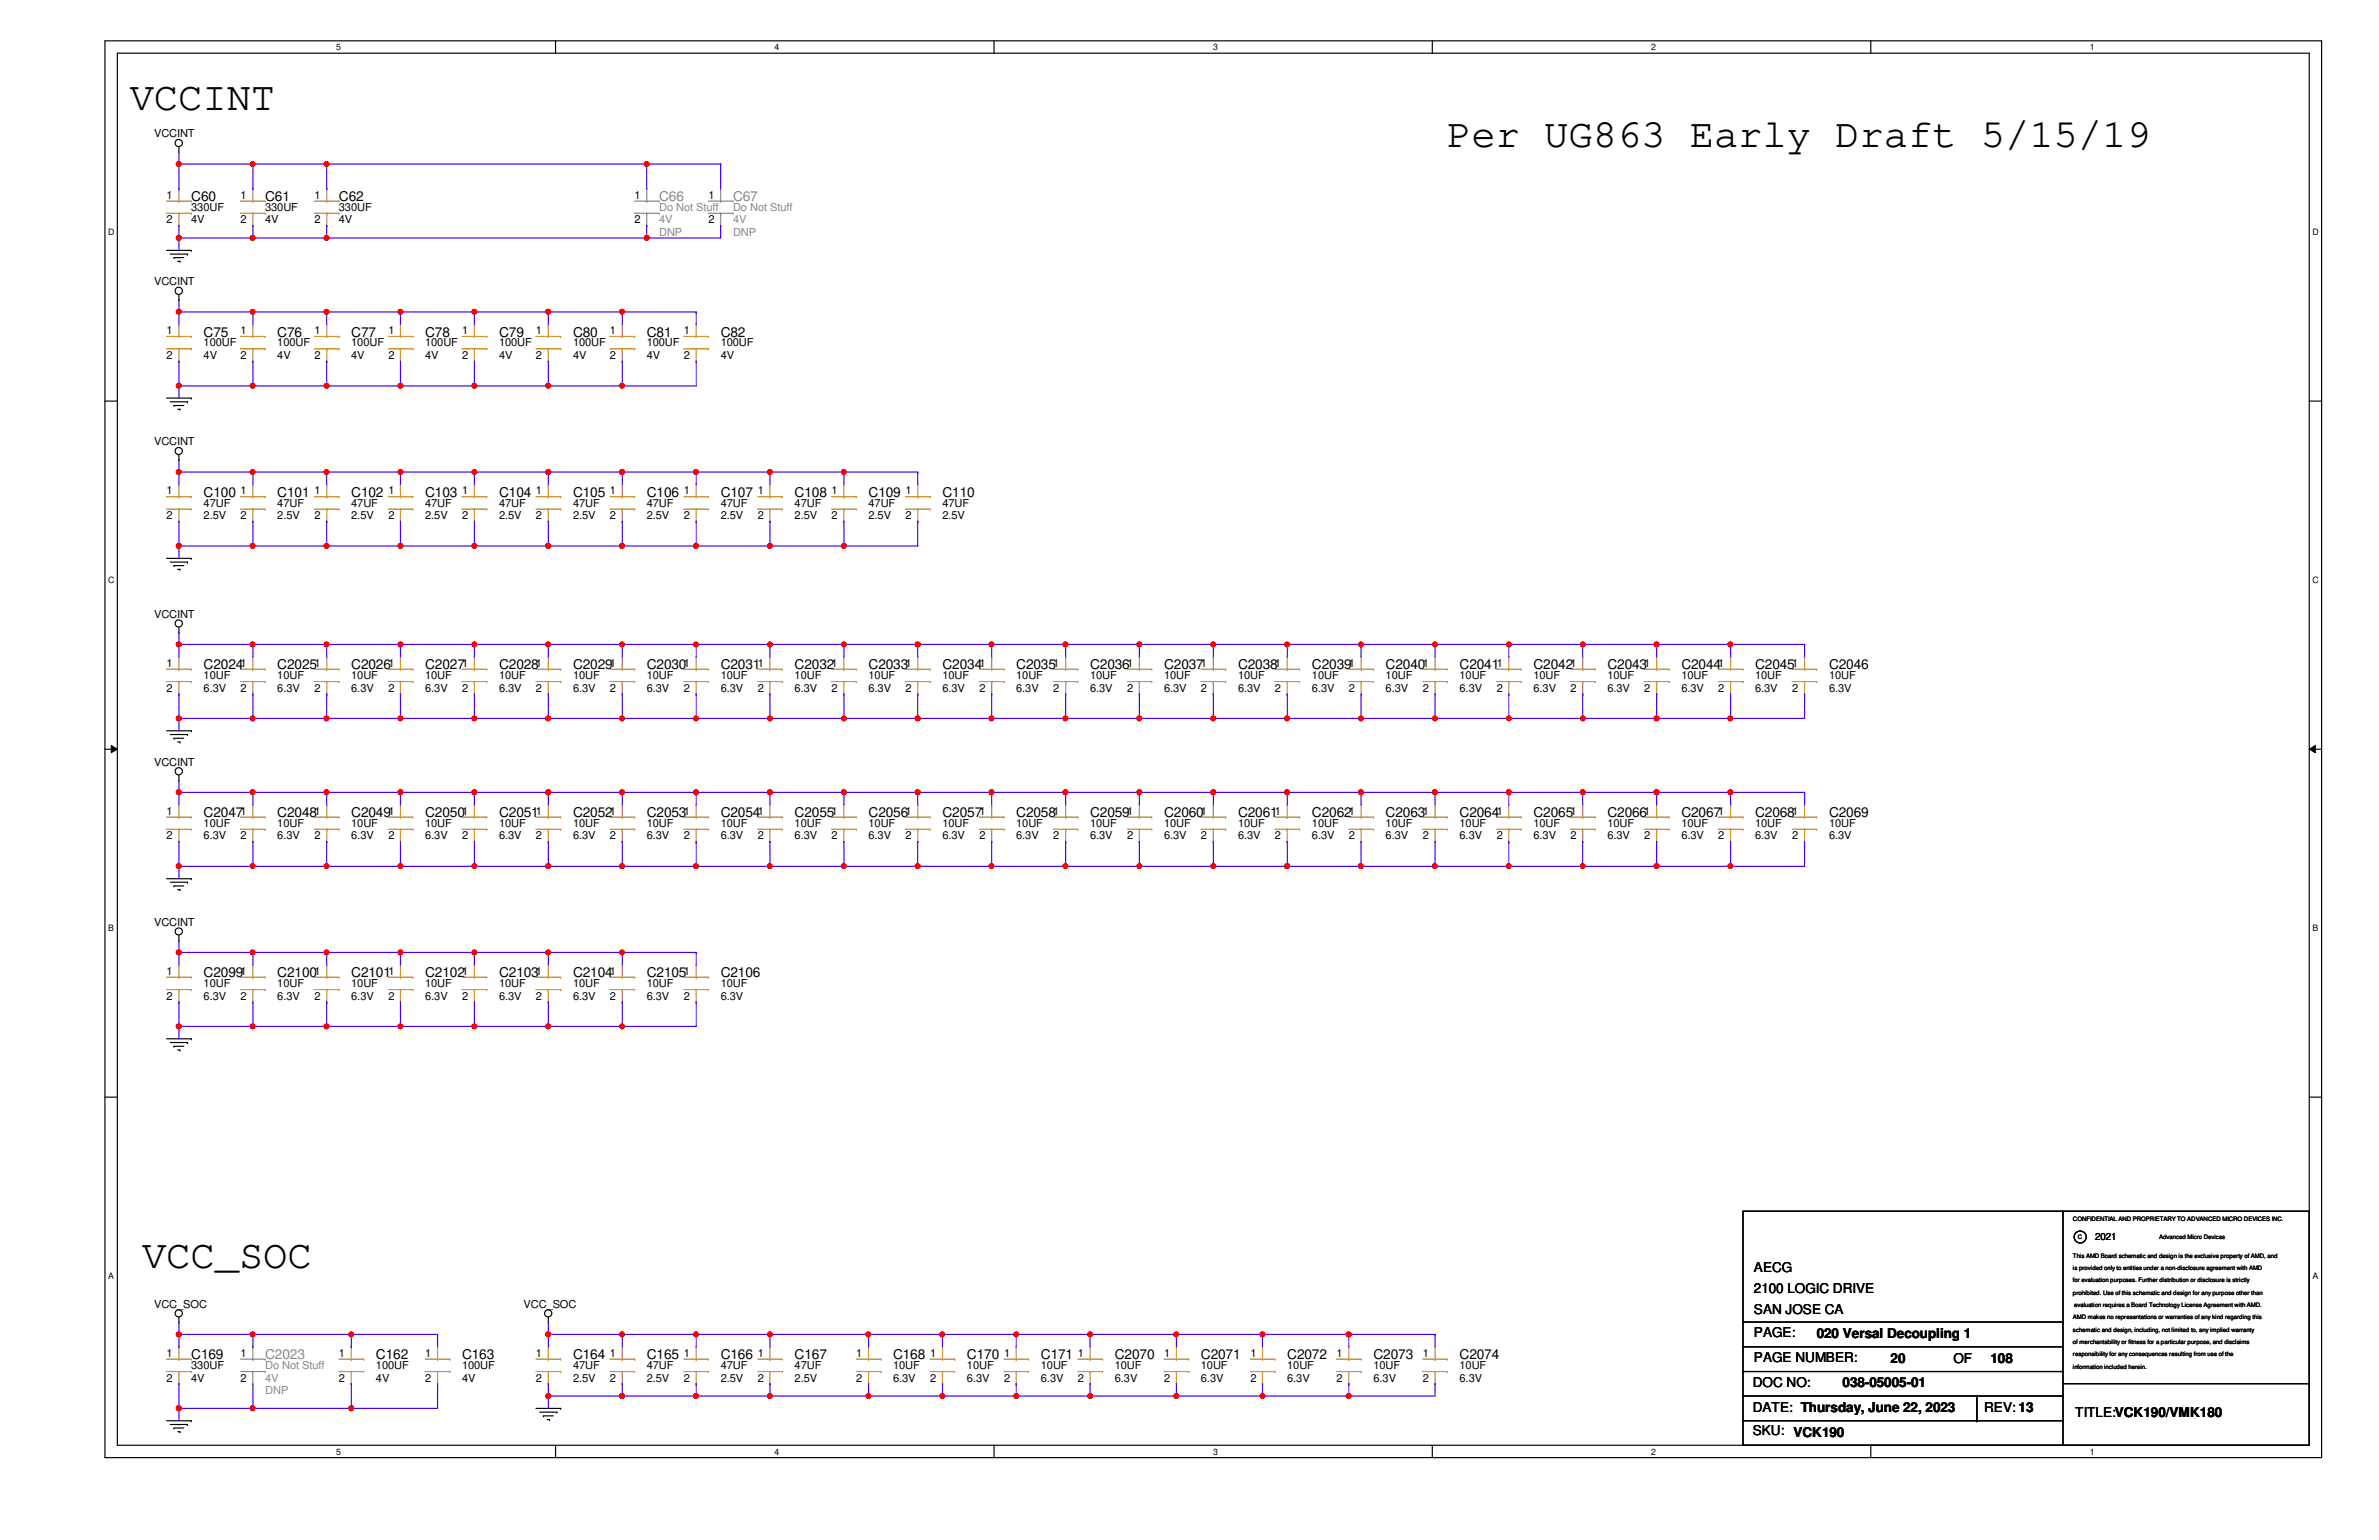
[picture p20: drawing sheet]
<svg xmlns="http://www.w3.org/2000/svg" width="432mm" height="279mm" viewBox="0 0 432 279" stroke-linecap="round" stroke-linejoin="round" font-family="sans-serif">
<defs><g id="words">
<g font-size="7.4">
<text x="23.5" y="20">VCCINT</text>
<text x="262.7" y="26.7">Per UG863 Early Draft 5/15/19</text>
<text x="25.8" y="230.1">VCC_SOC</text>
</g>
<g font-size="2.5">
<text x="34.7" y="36.5">C60</text>
<text x="48.1" y="36.5">C61</text>
<text x="61.5" y="36.5">C62</text>
<text x="37" y="61.1">C75</text>
<text x="50.3" y="61.1">C76</text>
<text x="63.8" y="61.1">C77</text>
<text x="77.2" y="61.1">C78</text>
<text x="90.6" y="61.1">C79</text>
<text x="104" y="61.1">C80</text>
<text x="117.4" y="61.1">C81</text>
<text x="130.8" y="61.1">C82</text>
<text x="37" y="90.1">C100</text>
<text x="50.3" y="90.1">C101</text>
<text x="63.8" y="90.1">C102</text>
<text x="77.2" y="90.1">C103</text>
<text x="90.6" y="90.1">C104</text>
<text x="104" y="90.1">C105</text>
<text x="117.4" y="90.1">C106</text>
<text x="130.8" y="90.1">C107</text>
<text x="144.2" y="90.1">C108</text>
<text x="157.6" y="90.1">C109</text>
<text x="171.1" y="90.1">C110</text>
<text x="37" y="121.4">C2024</text>
<text x="50.3" y="121.4">C2025</text>
<text x="63.8" y="121.4">C2026</text>
<text x="77.2" y="121.4">C2027</text>
<text x="90.6" y="121.4">C2028</text>
<text x="104" y="121.4">C2029</text>
<text x="117.4" y="121.4">C2030</text>
<text x="130.8" y="121.4">C2031</text>
<text x="144.2" y="121.4">C2032</text>
<text x="157.6" y="121.4">C2033</text>
<text x="171.1" y="121.4">C2034</text>
<text x="184.4" y="121.4">C2035</text>
<text x="197.9" y="121.4">C2036</text>
<text x="211.3" y="121.4">C2037</text>
<text x="224.7" y="121.4">C2038</text>
<text x="238.1" y="121.4">C2039</text>
<text x="251.5" y="121.4">C2040</text>
<text x="264.9" y="121.4">C2041</text>
<text x="278.3" y="121.4">C2042</text>
<text x="291.8" y="121.4">C2043</text>
<text x="305.2" y="121.4">C2044</text>
<text x="318.6" y="121.4">C2045</text>
<text x="332" y="121.4">C2046</text>
<text x="37" y="148.3">C2047</text>
<text x="50.3" y="148.3">C2048</text>
<text x="63.8" y="148.3">C2049</text>
<text x="77.2" y="148.3">C2050</text>
<text x="90.6" y="148.3">C2051</text>
<text x="104" y="148.3">C2052</text>
<text x="117.4" y="148.3">C2053</text>
<text x="130.8" y="148.3">C2054</text>
<text x="144.2" y="148.3">C2055</text>
<text x="157.6" y="148.3">C2056</text>
<text x="171.1" y="148.3">C2057</text>
<text x="184.4" y="148.3">C2058</text>
<text x="197.9" y="148.3">C2059</text>
<text x="211.3" y="148.3">C2060</text>
<text x="224.7" y="148.3">C2061</text>
<text x="238.1" y="148.3">C2062</text>
<text x="251.5" y="148.3">C2063</text>
<text x="264.9" y="148.3">C2064</text>
<text x="278.3" y="148.3">C2065</text>
<text x="291.8" y="148.3">C2066</text>
<text x="305.2" y="148.3">C2067</text>
<text x="318.6" y="148.3">C2068</text>
<text x="332" y="148.3">C2069</text>
<text x="37" y="177.3">C2099</text>
<text x="50.3" y="177.3">C2100</text>
<text x="63.8" y="177.3">C2101</text>
<text x="77.2" y="177.3">C2102</text>
<text x="90.6" y="177.3">C2103</text>
<text x="104" y="177.3">C2104</text>
<text x="117.4" y="177.3">C2105</text>
<text x="130.8" y="177.3">C2106</text>
<text x="318.3" y="230.7">AECG</text>
<text x="318.3" y="234.5">2100 LOGIC DRIVE</text>
<text x="318.3" y="238.3">SAN JOSE CA</text>
<text x="318.3" y="242.6">PAGE:</text>
<text x="329.7" y="242.8">020 Versal Decoupling 1</text>
<text x="34.7" y="246.6">C169</text>
<text x="68.2" y="246.6">C162</text>
<text x="83.9" y="246.6">C163</text>
<text x="104" y="246.6">C164</text>
<text x="117.4" y="246.6">C165</text>
<text x="130.8" y="246.6">C166</text>
<text x="144.2" y="246.6">C167</text>
<text x="162.1" y="246.6">C168</text>
<text x="175.5" y="246.6">C170</text>
<text x="188.9" y="246.6">C171</text>
<text x="202.4" y="246.6">C2070</text>
<text x="218" y="246.6">C2071</text>
<text x="233.6" y="246.6">C2072</text>
<text x="249.3" y="246.6">C2073</text>
<text x="264.9" y="246.6">C2074</text>
<text x="318.1" y="251.7">DOC NO:</text>
<text x="318.3" y="247.1">PAGE NUMBER:</text>
<text x="334.4" y="251.7">038-05005-01</text>
<text x="343.2" y="247.3">20</text>
<text x="354.5" y="247.3">OF</text>
<text x="361.3" y="247.3">108</text>
<text x="318.1" y="256.2">DATE: Thursday, June 22, 2023</text>
<text x="360.1" y="256.2">REV: 13</text>
<text x="376.7" y="257.1">TITLE:VCK190/VMK180</text>
<text x="318.1" y="260.4">SKU: VCK190</text>
</g>
<g font-size="2.5" fill="#878787">
<text x="119.6" y="36.5">C66</text>
<text x="133.1" y="36.5">C67</text>
<text x="48.1" y="246.6">C2023</text>
</g>
<g font-size="2">
<text x="28" y="24.9">VCCINT</text>
<text x="30.2" y="36.1">1</text>
<text x="30.2" y="40.5">2</text>
<text x="34.7" y="38.3">330UF</text>
<text x="34.7" y="40.5">4V</text>
<text x="43.6" y="36.1">1</text>
<text x="43.6" y="40.5">2</text>
<text x="48.1" y="38.3">330UF</text>
<text x="48.1" y="40.5">4V</text>
<text x="57.1" y="36.1">1</text>
<text x="57.1" y="40.5">2</text>
<text x="61.5" y="38.3">330UF</text>
<text x="61.5" y="40.5">4V</text>
<text x="115.2" y="36.1">1</text>
<text x="115.2" y="40.5">2</text>
<text x="128.6" y="36.1">1</text>
<text x="128.6" y="40.5">2</text>
<text x="28" y="51.7">VCCINT</text>
<text x="30.2" y="60.7">1</text>
<text x="30.2" y="65.1">2</text>
<text x="37" y="62.9">100UF</text>
<text x="37" y="65.1">4V</text>
<text x="43.6" y="60.7">1</text>
<text x="43.6" y="65.1">2</text>
<text x="50.3" y="62.9">100UF</text>
<text x="50.3" y="65.1">4V</text>
<text x="57.1" y="60.7">1</text>
<text x="57.1" y="65.1">2</text>
<text x="63.8" y="62.9">100UF</text>
<text x="63.8" y="65.1">4V</text>
<text x="70.5" y="60.7">1</text>
<text x="70.5" y="65.1">2</text>
<text x="77.2" y="62.9">100UF</text>
<text x="77.2" y="65.1">4V</text>
<text x="83.9" y="60.7">1</text>
<text x="83.9" y="65.1">2</text>
<text x="90.6" y="62.9">100UF</text>
<text x="90.6" y="65.1">4V</text>
<text x="97.3" y="60.7">1</text>
<text x="97.3" y="65.1">2</text>
<text x="104" y="62.9">100UF</text>
<text x="104" y="65.1">4V</text>
<text x="110.7" y="60.7">1</text>
<text x="110.7" y="65.1">2</text>
<text x="117.4" y="62.9">100UF</text>
<text x="117.4" y="65.1">4V</text>
<text x="124.1" y="60.7">1</text>
<text x="124.1" y="65.1">2</text>
<text x="130.8" y="62.9">100UF</text>
<text x="130.8" y="65.1">4V</text>
<text x="28" y="80.8">VCCINT</text>
<text x="30.2" y="89.7">1</text>
<text x="43.6" y="89.7">1</text>
<text x="57.1" y="89.7">1</text>
<text x="70.5" y="89.7">1</text>
<text x="83.9" y="89.7">1</text>
<text x="97.3" y="89.7">1</text>
<text x="110.7" y="89.7">1</text>
<text x="124.1" y="89.7">1</text>
<text x="137.5" y="89.7">1</text>
<text x="150.9" y="89.7">1</text>
<text x="164.3" y="89.7">1</text>
<text x="30.2" y="94.2">2</text>
<text x="37" y="91.9">47UF</text>
<text x="37" y="94.2">2.5V</text>
<text x="43.6" y="94.2">2</text>
<text x="50.3" y="91.9">47UF</text>
<text x="50.3" y="94.2">2.5V</text>
<text x="57.1" y="94.2">2</text>
<text x="63.8" y="91.9">47UF</text>
<text x="63.8" y="94.2">2.5V</text>
<text x="70.5" y="94.2">2</text>
<text x="77.2" y="91.9">47UF</text>
<text x="77.2" y="94.2">2.5V</text>
<text x="83.9" y="94.2">2</text>
<text x="90.6" y="91.9">47UF</text>
<text x="90.6" y="94.2">2.5V</text>
<text x="97.3" y="94.2">2</text>
<text x="104" y="91.9">47UF</text>
<text x="104" y="94.2">2.5V</text>
<text x="110.7" y="94.2">2</text>
<text x="117.4" y="91.9">47UF</text>
<text x="117.4" y="94.2">2.5V</text>
<text x="124.1" y="94.2">2</text>
<text x="130.8" y="91.9">47UF</text>
<text x="130.8" y="94.2">2.5V</text>
<text x="137.5" y="94.2">2</text>
<text x="144.2" y="91.9">47UF</text>
<text x="144.2" y="94.2">2.5V</text>
<text x="150.9" y="94.2">2</text>
<text x="157.6" y="91.9">47UF</text>
<text x="157.6" y="94.2">2.5V</text>
<text x="164.3" y="94.2">2</text>
<text x="171.1" y="91.9">47UF</text>
<text x="171.1" y="94.2">2.5V</text>
<text x="28" y="112.1">VCCINT</text>
<text x="30.2" y="121">1</text>
<text x="30.2" y="125.5">2</text>
<text x="37" y="123.2">10UF</text>
<text x="37" y="125.5">6.3V</text>
<text x="43.6" y="121">1</text>
<text x="43.6" y="125.5">2</text>
<text x="50.3" y="123.2">10UF</text>
<text x="50.3" y="125.5">6.3V</text>
<text x="57.1" y="121">1</text>
<text x="57.1" y="125.5">2</text>
<text x="63.8" y="123.2">10UF</text>
<text x="63.8" y="125.5">6.3V</text>
<text x="70.5" y="121">1</text>
<text x="70.5" y="125.5">2</text>
<text x="77.2" y="123.2">10UF</text>
<text x="77.2" y="125.5">6.3V</text>
<text x="83.9" y="121">1</text>
<text x="83.9" y="125.5">2</text>
<text x="90.6" y="123.2">10UF</text>
<text x="90.6" y="125.5">6.3V</text>
<text x="97.3" y="121">1</text>
<text x="97.3" y="125.5">2</text>
<text x="104" y="123.2">10UF</text>
<text x="104" y="125.5">6.3V</text>
<text x="110.7" y="121">1</text>
<text x="110.7" y="125.5">2</text>
<text x="117.4" y="123.2">10UF</text>
<text x="117.4" y="125.5">6.3V</text>
<text x="124.1" y="121">1</text>
<text x="124.1" y="125.5">2</text>
<text x="130.8" y="123.2">10UF</text>
<text x="130.8" y="125.5">6.3V</text>
<text x="137.5" y="121">1</text>
<text x="137.5" y="125.5">2</text>
<text x="144.2" y="123.2">10UF</text>
<text x="144.2" y="125.5">6.3V</text>
<text x="150.9" y="121">1</text>
<text x="150.9" y="125.5">2</text>
<text x="157.6" y="123.2">10UF</text>
<text x="157.6" y="125.5">6.3V</text>
<text x="164.3" y="121">1</text>
<text x="164.3" y="125.5">2</text>
<text x="171.1" y="123.2">10UF</text>
<text x="171.1" y="125.5">6.3V</text>
<text x="177.8" y="121">1</text>
<text x="177.8" y="125.5">2</text>
<text x="184.4" y="123.2">10UF</text>
<text x="184.4" y="125.5">6.3V</text>
<text x="191.2" y="121">1</text>
<text x="191.2" y="125.5">2</text>
<text x="197.9" y="123.2">10UF</text>
<text x="197.9" y="125.5">6.3V</text>
<text x="204.6" y="121">1</text>
<text x="204.6" y="125.5">2</text>
<text x="211.3" y="123.2">10UF</text>
<text x="211.3" y="125.5">6.3V</text>
<text x="218" y="121">1</text>
<text x="218" y="125.5">2</text>
<text x="224.7" y="123.2">10UF</text>
<text x="224.7" y="125.5">6.3V</text>
<text x="231.4" y="121">1</text>
<text x="231.4" y="125.5">2</text>
<text x="238.1" y="123.2">10UF</text>
<text x="238.1" y="125.5">6.3V</text>
<text x="244.8" y="121">1</text>
<text x="244.8" y="125.5">2</text>
<text x="251.5" y="123.2">10UF</text>
<text x="251.5" y="125.5">6.3V</text>
<text x="258.2" y="121">1</text>
<text x="258.2" y="125.5">2</text>
<text x="264.9" y="123.2">10UF</text>
<text x="264.9" y="125.5">6.3V</text>
<text x="271.7" y="121">1</text>
<text x="271.7" y="125.5">2</text>
<text x="278.3" y="123.2">10UF</text>
<text x="278.3" y="125.5">6.3V</text>
<text x="285" y="121">1</text>
<text x="285" y="125.5">2</text>
<text x="291.8" y="123.2">10UF</text>
<text x="291.8" y="125.5">6.3V</text>
<text x="298.4" y="121">1</text>
<text x="298.4" y="125.5">2</text>
<text x="305.2" y="123.2">10UF</text>
<text x="305.2" y="125.5">6.3V</text>
<text x="311.9" y="121">1</text>
<text x="311.9" y="125.5">2</text>
<text x="318.6" y="123.2">10UF</text>
<text x="318.6" y="125.5">6.3V</text>
<text x="325.3" y="121">1</text>
<text x="325.3" y="125.5">2</text>
<text x="332" y="123.2">10UF</text>
<text x="332" y="125.5">6.3V</text>
<text x="28" y="138.9">VCCINT</text>
<text x="30.2" y="147.8">1</text>
<text x="43.6" y="147.8">1</text>
<text x="57.1" y="147.8">1</text>
<text x="70.5" y="147.8">1</text>
<text x="83.9" y="147.8">1</text>
<text x="97.3" y="147.8">1</text>
<text x="110.7" y="147.8">1</text>
<text x="124.1" y="147.8">1</text>
<text x="137.5" y="147.8">1</text>
<text x="150.9" y="147.8">1</text>
<text x="164.3" y="147.8">1</text>
<text x="177.8" y="147.8">1</text>
<text x="191.2" y="147.8">1</text>
<text x="204.6" y="147.8">1</text>
<text x="218" y="147.8">1</text>
<text x="231.4" y="147.8">1</text>
<text x="244.8" y="147.8">1</text>
<text x="258.2" y="147.8">1</text>
<text x="271.7" y="147.8">1</text>
<text x="285" y="147.8">1</text>
<text x="298.4" y="147.8">1</text>
<text x="311.9" y="147.8">1</text>
<text x="325.3" y="147.8">1</text>
<text x="30.2" y="152.3">2</text>
<text x="37" y="150.1">10UF</text>
<text x="37" y="152.3">6.3V</text>
<text x="43.6" y="152.3">2</text>
<text x="50.3" y="150.1">10UF</text>
<text x="50.3" y="152.3">6.3V</text>
<text x="57.1" y="152.3">2</text>
<text x="63.8" y="150.1">10UF</text>
<text x="63.8" y="152.3">6.3V</text>
<text x="70.5" y="152.3">2</text>
<text x="77.2" y="150.1">10UF</text>
<text x="77.2" y="152.3">6.3V</text>
<text x="83.9" y="152.3">2</text>
<text x="90.6" y="150.1">10UF</text>
<text x="90.6" y="152.3">6.3V</text>
<text x="97.3" y="152.3">2</text>
<text x="104" y="150.1">10UF</text>
<text x="104" y="152.3">6.3V</text>
<text x="110.7" y="152.3">2</text>
<text x="117.4" y="150.1">10UF</text>
<text x="117.4" y="152.3">6.3V</text>
<text x="124.1" y="152.3">2</text>
<text x="130.8" y="150.1">10UF</text>
<text x="130.8" y="152.3">6.3V</text>
<text x="137.5" y="152.3">2</text>
<text x="144.2" y="150.1">10UF</text>
<text x="144.2" y="152.3">6.3V</text>
<text x="150.9" y="152.3">2</text>
<text x="157.6" y="150.1">10UF</text>
<text x="157.6" y="152.3">6.3V</text>
<text x="164.3" y="152.3">2</text>
<text x="171.1" y="150.1">10UF</text>
<text x="171.1" y="152.3">6.3V</text>
<text x="177.8" y="152.3">2</text>
<text x="184.4" y="150.1">10UF</text>
<text x="184.4" y="152.3">6.3V</text>
<text x="191.2" y="152.3">2</text>
<text x="197.9" y="150.1">10UF</text>
<text x="197.9" y="152.3">6.3V</text>
<text x="204.6" y="152.3">2</text>
<text x="211.3" y="150.1">10UF</text>
<text x="211.3" y="152.3">6.3V</text>
<text x="218" y="152.3">2</text>
<text x="224.7" y="150.1">10UF</text>
<text x="224.7" y="152.3">6.3V</text>
<text x="231.4" y="152.3">2</text>
<text x="238.1" y="150.1">10UF</text>
<text x="238.1" y="152.3">6.3V</text>
<text x="244.8" y="152.3">2</text>
<text x="251.5" y="150.1">10UF</text>
<text x="251.5" y="152.3">6.3V</text>
<text x="258.2" y="152.3">2</text>
<text x="264.9" y="150.1">10UF</text>
<text x="264.9" y="152.3">6.3V</text>
<text x="271.7" y="152.3">2</text>
<text x="278.3" y="150.1">10UF</text>
<text x="278.3" y="152.3">6.3V</text>
<text x="285" y="152.3">2</text>
<text x="291.8" y="150.1">10UF</text>
<text x="291.8" y="152.3">6.3V</text>
<text x="298.4" y="152.3">2</text>
<text x="305.2" y="150.1">10UF</text>
<text x="305.2" y="152.3">6.3V</text>
<text x="311.9" y="152.3">2</text>
<text x="318.6" y="150.1">10UF</text>
<text x="318.6" y="152.3">6.3V</text>
<text x="325.3" y="152.3">2</text>
<text x="332" y="150.1">10UF</text>
<text x="332" y="152.3">6.3V</text>
<text x="28" y="167.9">VCCINT</text>
<text x="30.2" y="176.9">1</text>
<text x="37" y="179.1">10UF</text>
<text x="43.6" y="176.9">1</text>
<text x="50.3" y="179.1">10UF</text>
<text x="57.1" y="176.9">1</text>
<text x="63.8" y="179.1">10UF</text>
<text x="70.5" y="176.9">1</text>
<text x="77.2" y="179.1">10UF</text>
<text x="83.9" y="176.9">1</text>
<text x="90.6" y="179.1">10UF</text>
<text x="97.3" y="176.9">1</text>
<text x="104" y="179.1">10UF</text>
<text x="110.7" y="176.9">1</text>
<text x="117.4" y="179.1">10UF</text>
<text x="124.1" y="176.9">1</text>
<text x="130.8" y="179.1">10UF</text>
<text x="30.2" y="181.4">2</text>
<text x="37" y="181.4">6.3V</text>
<text x="43.6" y="181.4">2</text>
<text x="50.3" y="181.4">6.3V</text>
<text x="57.1" y="181.4">2</text>
<text x="63.8" y="181.4">6.3V</text>
<text x="70.5" y="181.4">2</text>
<text x="77.2" y="181.4">6.3V</text>
<text x="83.9" y="181.4">2</text>
<text x="90.6" y="181.4">6.3V</text>
<text x="97.3" y="181.4">2</text>
<text x="104" y="181.4">6.3V</text>
<text x="110.7" y="181.4">2</text>
<text x="117.4" y="181.4">6.3V</text>
<text x="124.1" y="181.4">2</text>
<text x="130.8" y="181.4">6.3V</text>
<text x="28" y="237.2">VCC_SOC</text>
<text x="95" y="237.2">VCC_SOC</text>
<text x="30.2" y="246.2">1</text>
<text x="30.2" y="250.7">2</text>
<text x="34.7" y="248.4">330UF</text>
<text x="34.7" y="250.7">4V</text>
<text x="43.6" y="246.2">1</text>
<text x="43.6" y="250.7">2</text>
<text x="61.5" y="246.2">1</text>
<text x="61.5" y="250.7">2</text>
<text x="68.2" y="248.4">100UF</text>
<text x="68.2" y="250.7">4V</text>
<text x="77.2" y="246.2">1</text>
<text x="77.2" y="250.7">2</text>
<text x="83.9" y="248.4">100UF</text>
<text x="83.9" y="250.7">4V</text>
<text x="97.3" y="246.2">1</text>
<text x="97.3" y="250.7">2</text>
<text x="104" y="248.4">47UF</text>
<text x="104" y="250.7">2.5V</text>
<text x="110.7" y="246.2">1</text>
<text x="110.7" y="250.7">2</text>
<text x="117.4" y="248.4">47UF</text>
<text x="117.4" y="250.7">2.5V</text>
<text x="124.1" y="246.2">1</text>
<text x="124.1" y="250.7">2</text>
<text x="130.8" y="248.4">47UF</text>
<text x="130.8" y="250.7">2.5V</text>
<text x="137.5" y="246.2">1</text>
<text x="137.5" y="250.7">2</text>
<text x="144.2" y="248.4">47UF</text>
<text x="144.2" y="250.7">2.5V</text>
<text x="155.4" y="246.2">1</text>
<text x="155.4" y="250.7">2</text>
<text x="162.1" y="248.4">10UF</text>
<text x="162.1" y="250.7">6.3V</text>
<text x="168.8" y="246.2">1</text>
<text x="168.8" y="250.7">2</text>
<text x="175.5" y="248.4">10UF</text>
<text x="175.5" y="250.7">6.3V</text>
<text x="182.2" y="246.2">1</text>
<text x="182.2" y="250.7">2</text>
<text x="188.9" y="248.4">10UF</text>
<text x="188.9" y="250.7">6.3V</text>
<text x="195.6" y="246.2">1</text>
<text x="195.6" y="250.7">2</text>
<text x="202.4" y="248.4">10UF</text>
<text x="202.4" y="250.7">6.3V</text>
<text x="211.3" y="246.2">1</text>
<text x="211.3" y="250.7">2</text>
<text x="218" y="248.4">10UF</text>
<text x="218" y="250.7">6.3V</text>
<text x="226.9" y="246.2">1</text>
<text x="226.9" y="250.7">2</text>
<text x="233.6" y="248.4">10UF</text>
<text x="233.6" y="250.7">6.3V</text>
<text x="242.6" y="246.2">1</text>
<text x="242.6" y="250.7">2</text>
<text x="249.3" y="248.4">10UF</text>
<text x="249.3" y="250.7">6.3V</text>
<text x="258.2" y="246.2">1</text>
<text x="258.2" y="250.7">2</text>
<text x="264.9" y="248.4">10UF</text>
<text x="264.9" y="250.7">6.3V</text>
</g>
<g font-size="2" fill="#878787">
<text x="119.6" y="38.3">Do Not Stuff</text>
<text x="119.6" y="40.5">4V</text>
<text x="133.1" y="38.3">Do Not Stuff</text>
<text x="133.1" y="40.5">4V</text>
<text x="119.6" y="42.8">DNP</text>
<text x="133.1" y="42.8">DNP</text>
<text x="48.1" y="248.4">Do Not Stuff</text>
<text x="48.1" y="250.7">4V</text>
<text x="48.1" y="252.9">DNP</text>
</g>
<text font-size="1.8" x="380.3" y="225">2021</text>
<g font-size="1.6">
<text x="61" y="9.1">5</text>
<text x="140.6" y="9.1">4</text>
<text x="220.2" y="9.1">3</text>
<text x="299.7" y="9.1">2</text>
<text x="379.3" y="9.1">1</text>
<text x="19.6" y="42.6">D</text>
<text x="419.7" y="42.6">D</text>
<text x="19.6" y="105.7">C</text>
<text x="419.7" y="105.7">C</text>
<text x="19.6" y="168.9">B</text>
<text x="419.7" y="168.9">B</text>
<text x="19.6" y="232">A</text>
<text x="419.7" y="232">A</text>
<text x="61" y="263.9">5</text>
<text x="140.6" y="263.9">4</text>
<text x="220.2" y="263.9">3</text>
<text x="299.7" y="263.9">2</text>
<text x="379.3" y="263.9">1</text>
</g>
<g font-size="1.1">
<text x="376.3" y="221.5">CONFIDENTIAL AND PROPRIETARY TO ADVANCED MICRO DEVICES INC.</text>
<text x="377.1" y="224.8">C</text>
<text x="391.9" y="224.8">Advanced Micro Devices</text>
<text x="376.3" y="232.7">for evaluation purposes. Further distribution or disclosure is strictly</text>
<text x="376.3" y="230.4">is provided only to entities under a non-disclosure agreement with AMD</text>
<text x="376.3" y="228.2">This AMD Board schematic and design is the exclusive property of AMD, and</text>
<text x="376.3" y="234.9">prohibited. Use of this schematic and design for any purpose other than</text>
<text x="376.3" y="239.4">AMD makes no representations or warranties of any kind regarding this</text>
<text x="376.5" y="237.2">evaluation requires a Board Technology License Agreement with AMD.</text>
<text x="376.3" y="241.6">schematic and design, including, not limited to, any implied warranty</text>
<text x="376.3" y="243.8">of merchantability or fitness for a particular purpose, and disclaims</text>
<text x="376.3" y="246.1">responsibility for any consequences resulting from use of the</text>
<text x="376.3" y="248.3">information included herein.</text>
</g>
</g></defs>
<path d="M19.1 7.4h402.3v257.1h-402.3zM21.3 9.7h397.8v252.5h-397.8z" fill="none" stroke="#000" stroke-width=".21"/>
<g fill="#fff">
<path d="M61 7.7h.9v1.7h-.9z"/>
<path d="M61 262.5h.9v1.7h-.9z"/>
</g>
<path d="M100.8 7.4v2.3M100.8 262.2v2.3" fill="none" stroke="#000" stroke-width=".21"/>
<g fill="#fff">
<path d="M140.6 7.7h.9v1.7h-.9z"/>
<path d="M140.6 262.5h.9v1.7h-.9z"/>
</g>
<path d="M180.4 7.4v2.3M180.4 262.2v2.3" fill="none" stroke="#000" stroke-width=".21"/>
<g fill="#fff">
<path d="M220.2 7.7h.9v1.7h-.9z"/>
<path d="M220.2 262.5h.9v1.7h-.9z"/>
</g>
<path d="M260 7.4v2.3M260 262.2v2.3" fill="none" stroke="#000" stroke-width=".21"/>
<g fill="#fff">
<path d="M299.7 7.7h.9v1.7h-.9z"/>
<path d="M299.7 262.5h.9v1.7h-.9z"/>
</g>
<path d="M339.6 7.4v2.3M339.6 262.2v2.3" fill="none" stroke="#000" stroke-width=".21"/>
<g fill="#fff">
<path d="M379.3 7.7h.9v1.7h-.9z"/>
<path d="M379.3 262.5h.9v1.7h-.9z"/>
<path d="M19.6 41.2h1.2v1.8h-1.2z"/>
<path d="M419.7 41.2h1.2v1.8h-1.2z"/>
<path d="M19.6 104.3h1.2v1.8h-1.2z"/>
<path d="M419.7 104.3h1.2v1.8h-1.2z"/>
</g>
<path d="M19.1 72.8h2.2M419.1 72.8h2.3" fill="none" stroke="#000" stroke-width=".21"/>
<g fill="#fff">
<path d="M19.6 167.5h1.1v1.7h-1.1z"/>
<path d="M419.7 167.5h1.1v1.7h-1.1z"/>
</g>
<path d="M19.1 135.9h2.2M419.1 135.9h2.3" fill="none" stroke="#000" stroke-width=".21"/>
<path d="M20.2 135.3l1.1 .6-1.1 .7zM419.1 135.9l1.1-.6v1.3z" fill="#000"/>
<path d="M20.2 135.3l1.1 .6-1.1 .7zM419.1 135.9l1.1-.6v1.3z" fill="none" stroke="#000" stroke-width=".18"/>
<g fill="#fff">
<path d="M19.6 230.6h1.1v1.8h-1.1z"/>
<path d="M419.7 230.6h1.1v1.8h-1.1z"/>
</g>
<g fill="none" stroke="#000" stroke-width=".21">
<path d="M32.5 27.5h.1M32.5 26.6v.9M30.2 45.4h4.5M30.9 46.1h3.1M31.6 46.7h.1M31.6 46.7h1.8M32.3 47.4h.4M32.5 54.4h.1M32.5 53.5v.9M32.7 47.4h.1M34 46.1h.1M34.7 45.4h.1"/>
<path d="M30.2 72.2h4.5M30.9 72.9h3.1M31.6 73.6h.1M31.6 73.6h1.8M32.3 74.3h.4M32.7 74.3h.1M34 72.9h.1M34.7 72.2h.1M32.5 83.4h.1M32.5 82.5v.9M30.2 101.3h4.5M30.9 102h3.1"/>
<path d="M31.6 102.6h.1M31.6 102.6h1.8M32.3 103.3h.4M32.5 114.7h.1M32.5 113.8v.9M32.7 103.3h.1M34 102h.1M34.7 101.3h.1M30.2 132.6h4.5M30.9 133.3h3.1M31.6 133.9h.1M31.6 133.9h1.8"/>
<path d="M32.3 134.6h.4M32.7 134.6h.1M34 133.3h.1M34.7 132.6h.1M30.2 159.4h4.5M32.5 141.5h.1M32.5 140.6v.9M34.7 159.4h.1M30.9 160.1h3.1M31.6 160.7h.1M31.6 160.7h1.8M32.3 161.4h.4"/>
<path d="M32.5 170.6h.1M32.5 169.7v.9M32.7 161.4h.1M34 160.1h.1M19.1 199.1h2.2M30.2 188.5h4.5M30.9 189.1h3.1M31.6 189.8h.1M31.6 189.8h1.8M32.3 190.5h.4M32.7 190.5h.1M34 189.1h.1"/>
<path d="M34.7 188.5h.1M419.1 199.1h2.3M316.4 219.8h102.7v42.4h-102.7zM374.4 219.8h.1M374.4 219.8v42.4M32.5 239.9h.1M32.5 239v.9M99.5 239.9h.1M99.5 239v.9M316.4 239.9h58M374.4 239.9h.1M30.2 257.8h4.5"/>
<path d="M30.9 258.4h3.1M31.6 259.1h.1M31.6 259.1h1.8M32.3 259.8h.4M32.7 259.8h.1M34 258.4h.1M34.7 257.8h.1M97.3 255.5h4.5M98 256.2h3.1M98.6 256.9h.1M98.6 256.9h1.8M99.3 257.6h.4"/>
<path d="M99.7 257.6h.1M101.1 256.2h.1M101.8 255.5h.1M316.4 257.8h58M316.4 244.3h58M316.4 248.8h58M316.4 253.3h58M358.8 257.8h.1M358.8 253.3v4.5M374.4 244.3h.1M374.4 248.8h.1M374.4 253.3h.1"/>
<path d="M374.4 257.8h.1M374.4 251h44.7M419.1 251h.1"/>
<circle cx="32.4" cy="26" r=".66"/>
<circle cx="32.4" cy="52.8" r=".66"/>
<circle cx="32.4" cy="81.8" r=".66"/>
<circle cx="32.4" cy="113.1" r=".66"/>
<circle cx="32.4" cy="139.9" r=".66"/>
<circle cx="32.4" cy="169" r=".66"/>
<circle cx="32.4" cy="238.3" r=".66"/>
<circle cx="99.5" cy="238.3" r=".66"/>
<circle cx="377.6" cy="224.4" r="1.09"/>
</g>
<g fill="none" stroke="#cc8006" stroke-width=".21">
<path d="M30.2 38.7h4.5M30.2 36.5h4.5M32.5 38.7h.1M32.5 36.5h.1M34.7 38.7h.1M34.7 36.5h.1M43.6 38.7h4.5M43.6 36.5h4.5M45.9 38.7h.1M45.9 36.5h.1M48.1 38.7h.1M48.1 36.5h.1"/>
<path d="M57.1 38.7h4.4M57.1 36.5h4.4M59.3 38.7h.1M59.3 36.5h.1M61.5 38.7h.1M61.5 36.5h.1M30.2 63.3h4.5M30.2 61h4.5M32.5 63.3h.1M32.5 61h.1M34.7 63.3h.1M34.7 61h.1"/>
<path d="M43.6 63.3h4.5M43.6 61h4.5M45.9 63.3h.1M45.9 61h.1M48.1 63.3h.1M48.1 61h.1M57.1 63.3h4.4M57.1 61h4.4M59.3 63.3h.1M59.3 61h.1M61.5 63.3h.1M61.5 61h.1"/>
<path d="M70.5 63.3h4.4M70.5 61h4.4M72.7 63.3h.1M72.7 61h.1M74.9 63.3h.1M74.9 61h.1M83.9 63.3h4.4M83.9 61h4.4M86.1 63.3h.1M86.1 61h.1M88.3 63.3h.1M88.3 61h.1"/>
<path d="M97.3 63.3h4.5M97.3 61h4.5M99.5 63.3h.1M99.5 61h.1M101.8 63.3h.1M101.8 61h.1M110.7 63.3h4.5M110.7 61h4.5M112.9 63.3h.1M112.9 61h.1M115.2 63.3h.1M115.2 61h.1"/>
<path d="M124.1 63.3h4.5M124.1 61h4.5M126.4 63.3h.1M126.4 61h.1M128.6 63.3h.1M128.6 61h.1M30.2 92.4h4.5M30.2 90.1h4.5M32.5 92.4h.1M32.5 90.1h.1M34.7 92.4h.1M34.7 90.1h.1"/>
<path d="M43.6 92.4h4.5M43.6 90.1h4.5M45.9 92.4h.1M45.9 90.1h.1M48.1 92.4h.1M48.1 90.1h.1M57.1 92.4h4.4M57.1 90.1h4.4M59.3 92.4h.1M59.3 90.1h.1M61.5 92.4h.1M61.5 90.1h.1"/>
<path d="M70.5 92.4h4.4M70.5 90.1h4.4M72.7 92.4h.1M72.7 90.1h.1M74.9 92.4h.1M74.9 90.1h.1M83.9 92.4h4.4M83.9 90.1h4.4M86.1 92.4h.1M86.1 90.1h.1M88.3 92.4h.1M88.3 90.1h.1"/>
<path d="M97.3 92.4h4.5M97.3 90.1h4.5M99.5 92.4h.1M99.5 90.1h.1M101.8 92.4h.1M101.8 90.1h.1M110.7 92.4h4.5M110.7 90.1h4.5M112.9 92.4h.1M112.9 90.1h.1M115.2 92.4h.1M115.2 90.1h.1"/>
<path d="M124.1 92.4h4.5M124.1 90.1h4.5M126.4 92.4h.1M126.4 90.1h.1M128.6 92.4h.1M128.6 90.1h.1M137.5 92.4h4.5M137.5 90.1h4.5M139.7 92.4h.1M139.7 90.1h.1M142 92.4h.1M142 90.1h.1"/>
<path d="M150.9 92.4h4.5M150.9 90.1h4.5M153.2 92.4h.1M153.2 90.1h.1M155.4 92.4h.1M155.4 90.1h.1M164.3 92.4h4.5M164.3 90.1h4.5M166.6 92.4h.1M166.6 90.1h.1M168.8 92.4h.1M168.8 90.1h.1"/>
<path d="M30.2 123.7h4.5M30.2 121.4h4.5M32.5 123.7h.1M32.5 121.4h.1M34.7 123.7h.1M34.7 121.4h.1M43.6 123.7h4.5M43.6 121.4h4.5M45.9 123.7h.1M45.9 121.4h.1M48.1 123.7h.1M48.1 121.4h.1"/>
<path d="M57.1 123.7h4.4M57.1 121.4h4.4M59.3 123.7h.1M59.3 121.4h.1M61.5 123.7h.1M61.5 121.4h.1M70.5 123.7h4.4M70.5 121.4h4.4M72.7 123.7h.1M72.7 121.4h.1M74.9 123.7h.1M74.9 121.4h.1"/>
<path d="M83.9 123.7h4.4M83.9 121.4h4.4M86.1 123.7h.1M86.1 121.4h.1M88.3 123.7h.1M88.3 121.4h.1M97.3 123.7h4.5M97.3 121.4h4.5M99.5 123.7h.1M99.5 121.4h.1M101.8 123.7h.1M101.8 121.4h.1"/>
<path d="M110.7 123.7h4.5M110.7 121.4h4.5M112.9 123.7h.1M112.9 121.4h.1M115.2 123.7h.1M115.2 121.4h.1M124.1 123.7h4.5M124.1 121.4h4.5M126.4 123.7h.1M126.4 121.4h.1M128.6 123.7h.1M128.6 121.4h.1"/>
<path d="M137.5 123.7h4.5M137.5 121.4h4.5M139.7 123.7h.1M139.7 121.4h.1M142 123.7h.1M142 121.4h.1M150.9 123.7h4.5M150.9 121.4h4.5M153.2 123.7h.1M153.2 121.4h.1M155.4 123.7h.1M155.4 121.4h.1"/>
<path d="M164.3 123.7h4.5M164.3 121.4h4.5M166.6 123.7h.1M166.6 121.4h.1M168.8 123.7h.1M168.8 121.4h.1M177.8 123.7h4.4M177.8 121.4h4.4M180 123.7h.1M180 121.4h.1M182.2 123.7h.1M182.2 121.4h.1"/>
<path d="M191.2 123.7h4.4M191.2 121.4h4.4M193.4 123.7h.1M193.4 121.4h.1M195.6 123.7h.1M195.6 121.4h.1M204.6 123.7h4.4M204.6 121.4h4.4M206.8 123.7h.1M206.8 121.4h.1M209 123.7h.1M209 121.4h.1"/>
<path d="M218 123.7h4.5M218 121.4h4.5M220.2 123.7h.1M220.2 121.4h.1M222.5 123.7h.1M222.5 121.4h.1M231.4 123.7h4.5M231.4 121.4h4.5M233.6 123.7h.1M233.6 121.4h.1M235.9 123.7h.1M235.9 121.4h.1"/>
<path d="M244.8 123.7h4.5M244.8 121.4h4.5M247.1 123.7h.1M247.1 121.4h.1M249.3 123.7h.1M249.3 121.4h.1M258.2 123.7h4.5M258.2 121.4h4.5M260.5 123.7h.1M260.5 121.4h.1M262.7 123.7h.1M262.7 121.4h.1"/>
<path d="M271.7 123.7h4.4M271.7 121.4h4.4M273.9 123.7h.1M273.9 121.4h.1M276.1 123.7h.1M276.1 121.4h.1M285 123.7h4.5M285 121.4h4.5M287.3 123.7h.1M287.3 121.4h.1M289.5 123.7h.1M289.5 121.4h.1"/>
<path d="M298.5 123.7h4.4M298.5 121.4h4.4M300.7 123.7h.1M300.7 121.4h.1M302.9 123.7h.1M302.9 121.4h.1M311.9 123.7h4.5M311.9 121.4h4.5M314.1 123.7h.1M314.1 121.4h.1M316.4 123.7h.1M316.4 121.4h.1"/>
<path d="M325.3 123.7h4.4M325.3 121.4h4.4M327.5 123.7h.1M327.5 121.4h.1M329.7 123.7h.1M329.7 121.4h.1M30.2 150.5h4.5M30.2 148.3h4.5M32.5 150.5h.1M32.5 148.3h.1M34.7 150.5h.1M34.7 148.3h.1"/>
<path d="M43.6 150.5h4.5M43.6 148.3h4.5M45.9 150.5h.1M45.9 148.3h.1M48.1 150.5h.1M48.1 148.3h.1M57.1 150.5h4.4M57.1 148.3h4.4M59.3 150.5h.1M59.3 148.3h.1M61.5 150.5h.1M61.5 148.3h.1"/>
<path d="M70.5 150.5h4.4M70.5 148.3h4.4M72.7 150.5h.1M72.7 148.3h.1M74.9 150.5h.1M74.9 148.3h.1M83.9 150.5h4.4M83.9 148.3h4.4M86.1 150.5h.1M86.1 148.3h.1M88.3 150.5h.1M88.3 148.3h.1"/>
<path d="M97.3 150.5h4.5M97.3 148.3h4.5M99.5 150.5h.1M99.5 148.3h.1M101.8 150.5h.1M101.8 148.3h.1M110.7 150.5h4.5M110.7 148.3h4.5M112.9 150.5h.1M112.9 148.3h.1M115.2 150.5h.1M115.2 148.3h.1"/>
<path d="M124.1 150.5h4.5M124.1 148.3h4.5M126.4 150.5h.1M126.4 148.3h.1M128.6 150.5h.1M128.6 148.3h.1M137.5 150.5h4.5M137.5 148.3h4.5M139.7 150.5h.1M139.7 148.3h.1M142 150.5h.1M142 148.3h.1"/>
<path d="M150.9 150.5h4.5M150.9 148.3h4.5M153.2 150.5h.1M153.2 148.3h.1M155.4 150.5h.1M155.4 148.3h.1M164.3 150.5h4.5M164.3 148.3h4.5M166.6 150.5h.1M166.6 148.3h.1M168.8 150.5h.1M168.8 148.3h.1"/>
<path d="M177.8 150.5h4.4M177.8 148.3h4.4M180 150.5h.1M180 148.3h.1M182.2 150.5h.1M182.2 148.3h.1M191.2 150.5h4.4M191.2 148.3h4.4M193.4 150.5h.1M193.4 148.3h.1M195.6 150.5h.1M195.6 148.3h.1"/>
<path d="M204.6 150.5h4.4M204.6 148.3h4.4M206.8 150.5h.1M206.8 148.3h.1M209 150.5h.1M209 148.3h.1M218 150.5h4.5M218 148.3h4.5M220.2 150.5h.1M220.2 148.3h.1M222.5 150.5h.1M222.5 148.3h.1"/>
<path d="M231.4 150.5h4.5M231.4 148.3h4.5M233.6 150.5h.1M233.6 148.3h.1M235.9 150.5h.1M235.9 148.3h.1M244.8 150.5h4.5M244.8 148.3h4.5M247.1 150.5h.1M247.1 148.3h.1M249.3 150.5h.1M249.3 148.3h.1"/>
<path d="M258.2 150.5h4.5M258.2 148.3h4.5M260.5 150.5h.1M260.5 148.3h.1M262.7 150.5h.1M262.7 148.3h.1M271.7 150.5h4.4M271.7 148.3h4.4M273.9 150.5h.1M273.9 148.3h.1M276.1 150.5h.1M276.1 148.3h.1"/>
<path d="M285 150.5h4.5M285 148.3h4.5M287.3 150.5h.1M287.3 148.3h.1M289.5 150.5h.1M289.5 148.3h.1M298.5 150.5h4.4M298.5 148.3h4.4M300.7 150.5h.1M300.7 148.3h.1M302.9 150.5h.1M302.9 148.3h.1"/>
<path d="M311.9 150.5h4.5M311.9 148.3h4.5M314.1 150.5h.1M314.1 148.3h.1M316.4 150.5h.1M316.4 148.3h.1M325.3 150.5h4.4M325.3 148.3h4.4M327.5 150.5h.1M327.5 148.3h.1M329.7 150.5h.1M329.7 148.3h.1"/>
<path d="M30.2 179.5h4.5M30.2 177.3h4.5M32.5 179.5h.1M32.5 177.3h.1M34.7 179.5h.1M34.7 177.3h.1M43.6 179.5h4.5M43.6 177.3h4.5M45.9 179.5h.1M45.9 177.3h.1M48.1 179.5h.1M48.1 177.3h.1"/>
<path d="M57.1 179.5h4.4M57.1 177.3h4.4M59.3 179.5h.1M59.3 177.3h.1M61.5 179.5h.1M61.5 177.3h.1M70.5 179.5h4.4M70.5 177.3h4.4M72.7 179.5h.1M72.7 177.3h.1M74.9 179.5h.1M74.9 177.3h.1"/>
<path d="M83.9 179.5h4.4M83.9 177.3h4.4M86.1 179.5h.1M86.1 177.3h.1M88.3 179.5h.1M88.3 177.3h.1M97.3 179.5h4.5M97.3 177.3h4.5M99.5 179.5h.1M99.5 177.3h.1M101.8 179.5h.1M101.8 177.3h.1"/>
<path d="M110.7 179.5h4.5M110.7 177.3h4.5M112.9 179.5h.1M112.9 177.3h.1M115.2 179.5h.1M115.2 177.3h.1M124.1 179.5h4.5M124.1 177.3h4.5M126.4 179.5h.1M126.4 177.3h.1M128.6 179.5h.1M128.6 177.3h.1"/>
<path d="M30.2 248.8h4.5M30.2 246.6h4.5M32.5 248.8h.1M32.5 246.6h.1M34.7 248.8h.1M34.7 246.6h.1M61.5 248.8h4.5M61.5 246.6h4.5M63.8 248.8h.1M63.8 246.6h.1M66 248.8h.1M66 246.6h.1"/>
<path d="M77.2 248.8h4.5M77.2 246.6h4.5M79.4 248.8h.1M79.4 246.6h.1M81.7 248.8h.1M81.7 246.6h.1M97.3 248.8h4.5M97.3 246.6h4.5M99.5 248.8h.1M99.5 246.6h.1M101.8 248.8h.1M101.8 246.6h.1"/>
<path d="M110.7 248.8h4.5M110.7 246.6h4.5M112.9 248.8h.1M112.9 246.6h.1M115.2 248.8h.1M115.2 246.6h.1M124.1 248.8h4.5M124.1 246.6h4.5M126.4 248.8h.1M126.4 246.6h.1M128.6 248.8h.1M128.6 246.6h.1"/>
<path d="M137.5 248.8h4.5M137.5 246.6h4.5M139.7 248.8h.1M139.7 246.6h.1M142 248.8h.1M142 246.6h.1M155.4 248.8h4.5M155.4 246.6h4.5M157.6 248.8h.1M157.6 246.6h.1M159.9 248.8h.1M159.9 246.6h.1"/>
<path d="M168.8 248.8h4.5M168.8 246.6h4.5M171.1 248.8h.1M171.1 246.6h.1M173.3 248.8h.1M173.3 246.6h.1M182.2 248.8h4.5M182.2 246.6h4.5M184.4 248.8h.1M184.4 246.6h.1M186.7 248.8h.1M186.7 246.6h.1"/>
<path d="M195.6 248.8h4.5M195.6 246.6h4.5M197.9 248.8h.1M197.9 246.6h.1M200.1 248.8h.1M200.1 246.6h.1M211.3 248.8h4.5M211.3 246.6h4.5M213.5 248.8h.1M213.5 246.6h.1M215.8 248.8h.1M215.8 246.6h.1"/>
<path d="M226.9 248.8h4.5M226.9 246.6h4.5M229.2 248.8h.1M229.2 246.6h.1M231.4 248.8h.1M231.4 246.6h.1M242.6 248.8h4.5M242.6 246.6h4.5M244.8 248.8h.1M244.8 246.6h.1M247.1 248.8h.1M247.1 246.6h.1"/>
<path d="M258.2 248.8h4.5M258.2 246.6h4.5M260.5 248.8h.1M260.5 246.6h.1M262.7 248.8h.1M262.7 246.6h.1"/>
</g>
<g fill="none" stroke="#a84" stroke-width=".21">
<path d="M32.5 34.2h.1M32.5 34.2v2.3M32.5 38.7v2.2M45.9 34.2h.1M45.9 34.2v2.3M45.9 38.7v2.2M59.3 34.2h.1M59.3 34.2v2.3M59.3 38.7v2.2M32.5 40.9h.1M32.5 58.8h.1M32.5 58.8v2.2"/>
<path d="M45.9 40.9h.1M45.9 58.8h.1M45.9 58.8v2.2M59.3 58.8h.1M59.3 40.9h.1M59.3 58.8v2.2M72.7 58.8h.1M72.7 58.8v2.2M86.1 58.8h.1M86.1 58.8v2.2M99.5 58.8h.1M99.5 58.8v2.2"/>
<path d="M112.9 58.8h.1M112.9 58.8v2.2M126.4 58.8h.1M126.4 58.8v2.2M32.5 65.5h.1M32.5 63.3v2.2M45.9 65.5h.1M45.9 63.3v2.2M59.3 65.5h.1M59.3 63.3v2.2M72.7 65.5h.1M72.7 63.3v2.2"/>
<path d="M86.1 65.5h.1M86.1 63.3v2.2M99.5 65.5h.1M99.5 63.3v2.2M112.9 65.5h.1M112.9 63.3v2.2M126.4 65.5h.1M126.4 63.3v2.2M32.5 87.9h.1M32.5 94.6h.1M32.5 87.9v2.2M32.5 92.4v2.2"/>
<path d="M45.9 87.9h.1M45.9 94.6h.1M45.9 87.9v2.2M45.9 92.4v2.2M59.3 87.9h.1M59.3 94.6h.1M59.3 87.9v2.2M59.3 92.4v2.2M72.7 87.9h.1M72.7 94.6h.1M72.7 87.9v2.2M72.7 92.4v2.2"/>
<path d="M86.1 87.9h.1M86.1 94.6h.1M86.1 87.9v2.2M86.1 92.4v2.2M99.5 87.9h.1M99.5 94.6h.1M99.5 87.9v2.2M99.5 92.4v2.2M112.9 87.9h.1M112.9 94.6h.1M112.9 87.9v2.2M112.9 92.4v2.2"/>
<path d="M126.4 87.9h.1M126.4 94.6h.1M126.4 87.9v2.2M126.4 92.4v2.2M139.7 87.9h.1M139.7 94.6h.1M139.7 87.9v2.2M139.7 92.4v2.2M153.2 87.9h.1M153.2 94.6h.1M153.2 87.9v2.2M153.2 92.4v2.2"/>
<path d="M166.6 87.9h.1M166.6 94.6h.1M166.6 87.9v2.2M166.6 92.4v2.2M32.5 119.2h.1M32.5 119.2v2.2M45.9 119.2h.1M45.9 119.2v2.2M59.3 119.2h.1M59.3 119.2v2.2M72.7 119.2h.1M72.7 119.2v2.2"/>
<path d="M86.1 119.2h.1M86.1 119.2v2.2M99.5 119.2h.1M99.5 119.2v2.2M112.9 119.2h.1M112.9 119.2v2.2M126.4 119.2h.1M126.4 119.2v2.2M139.7 119.2h.1M139.7 119.2v2.2M153.2 119.2h.1M153.2 119.2v2.2"/>
<path d="M166.6 119.2h.1M166.6 119.2v2.2M180 119.2h.1M180 119.2v2.2M193.4 119.2h.1M193.4 119.2v2.2M206.8 119.2h.1M206.8 119.2v2.2M220.2 119.2h.1M220.2 119.2v2.2M233.6 119.2h.1M233.6 119.2v2.2"/>
<path d="M247.1 119.2h.1M247.1 119.2v2.2M260.5 119.2h.1M260.5 119.2v2.2M273.9 119.2h.1M273.9 119.2v2.2M287.3 119.2h.1M287.3 119.2v2.2M300.7 119.2h.1M300.7 119.2v2.2M314.1 119.2h.1M314.1 119.2v2.2"/>
<path d="M327.5 119.2h.1M327.5 119.2v2.2M32.5 125.9h.1M32.5 123.7v2.2M45.9 125.9h.1M45.9 123.7v2.2M59.3 125.9h.1M59.3 123.7v2.2M72.7 125.9h.1M72.7 123.7v2.2M86.1 125.9h.1M86.1 123.7v2.2"/>
<path d="M99.5 125.9h.1M99.5 123.7v2.2M112.9 125.9h.1M112.9 123.7v2.2M126.4 125.9h.1M126.4 123.7v2.2M139.7 125.9h.1M139.7 123.7v2.2M153.2 125.9h.1M153.2 123.7v2.2M166.6 125.9h.1M166.6 123.7v2.2"/>
<path d="M180 125.9h.1M180 123.7v2.2M193.4 125.9h.1M193.4 123.7v2.2M206.8 125.9h.1M206.8 123.7v2.2M220.2 125.9h.1M220.2 123.7v2.2M233.6 125.9h.1M233.6 123.7v2.2M247.1 125.9h.1M247.1 123.7v2.2"/>
<path d="M260.5 125.9h.1M260.5 123.7v2.2M273.9 125.9h.1M273.9 123.7v2.2M287.3 125.9h.1M287.3 123.7v2.2M300.7 125.9h.1M300.7 123.7v2.2M314.1 125.9h.1M314.1 123.7v2.2M327.5 125.9h.1M327.5 123.7v2.2"/>
<path d="M32.5 146h.1M32.5 152.7h.1M32.5 146v2.3M32.5 150.5v2.2M45.9 146h.1M45.9 152.7h.1M45.9 146v2.3M45.9 150.5v2.2M59.3 146h.1M59.3 152.7h.1M59.3 146v2.3M59.3 150.5v2.2"/>
<path d="M72.7 146h.1M72.7 152.7h.1M72.7 146v2.3M72.7 150.5v2.2M86.1 146h.1M86.1 152.7h.1M86.1 146v2.3M86.1 150.5v2.2M99.5 146h.1M99.5 152.7h.1M99.5 146v2.3M99.5 150.5v2.2"/>
<path d="M112.9 146h.1M112.9 152.7h.1M112.9 146v2.3M112.9 150.5v2.2M126.4 146h.1M126.4 152.7h.1M126.4 146v2.3M126.4 150.5v2.2M139.7 146h.1M139.7 152.7h.1M139.7 146v2.3M139.7 150.5v2.2"/>
<path d="M153.2 146h.1M153.2 152.7h.1M153.2 146v2.3M153.2 150.5v2.2M166.6 146h.1M166.6 152.7h.1M166.6 146v2.3M166.6 150.5v2.2M180 146h.1M180 152.7h.1M180 146v2.3M180 150.5v2.2"/>
<path d="M193.4 146h.1M193.4 152.7h.1M193.4 146v2.3M193.4 150.5v2.2M206.8 146h.1M206.8 152.7h.1M206.8 146v2.3M206.8 150.5v2.2M220.2 146h.1M220.2 152.7h.1M220.2 146v2.3M220.2 150.5v2.2"/>
<path d="M233.6 146h.1M233.6 152.7h.1M233.6 146v2.3M233.6 150.5v2.2M247.1 146h.1M247.1 152.7h.1M247.1 146v2.3M247.1 150.5v2.2M260.5 146h.1M260.5 152.7h.1M260.5 146v2.3M260.5 150.5v2.2"/>
<path d="M273.9 146h.1M273.9 152.7h.1M273.9 146v2.3M273.9 150.5v2.2M287.3 146h.1M287.3 152.7h.1M287.3 146v2.3M287.3 150.5v2.2M300.7 146h.1M300.7 152.7h.1M300.7 146v2.3M300.7 150.5v2.2"/>
<path d="M314.1 146h.1M314.1 152.7h.1M314.1 146v2.3M314.1 150.5v2.2M327.5 146h.1M327.5 152.7h.1M327.5 146v2.3M327.5 150.5v2.2M32.5 175h.1M32.5 175v2.3M32.5 179.5v2.3M45.9 175h.1"/>
<path d="M45.9 175v2.3M45.9 179.5v2.3M59.3 175h.1M59.3 175v2.3M59.3 179.5v2.3M72.7 175h.1M72.7 175v2.3M72.7 179.5v2.3M86.1 175h.1M86.1 175v2.3M86.1 179.5v2.3M99.5 175h.1"/>
<path d="M99.5 175v2.3M99.5 179.5v2.3M112.9 175h.1M112.9 175v2.3M112.9 179.5v2.3M126.4 175h.1M126.4 175v2.3M126.4 179.5v2.3M32.5 181.8h.1M45.9 181.8h.1M59.3 181.8h.1M72.7 181.8h.1"/>
<path d="M86.1 181.8h.1M99.5 181.8h.1M112.9 181.8h.1M126.4 181.8h.1M32.5 244.3h.1M32.5 251h.1M32.5 244.3v2.3M32.5 248.8v2.2M63.8 244.3h.1M63.8 251h.1M63.8 244.3v2.3M63.8 248.8v2.2"/>
<path d="M79.4 244.3h.1M79.4 251h.1M79.4 244.3v2.3M79.4 248.8v2.2M99.5 244.3h.1M99.5 251h.1M99.5 244.3v2.3M99.5 248.8v2.2M112.9 244.3h.1M112.9 251h.1M112.9 244.3v2.3M112.9 248.8v2.2"/>
<path d="M126.4 244.3h.1M126.4 251h.1M126.4 244.3v2.3M126.4 248.8v2.2M139.7 244.3h.1M139.7 251h.1M139.7 244.3v2.3M139.7 248.8v2.2M157.6 244.3h.1M157.6 251h.1M157.6 244.3v2.3M157.6 248.8v2.2"/>
<path d="M171.1 244.3h.1M171.1 251h.1M171.1 244.3v2.3M171.1 248.8v2.2M184.4 244.3h.1M184.4 251h.1M184.4 244.3v2.3M184.4 248.8v2.2M197.9 244.3h.1M197.9 251h.1M197.9 244.3v2.3M197.9 248.8v2.2"/>
<path d="M213.5 244.3h.1M213.5 251h.1M213.5 244.3v2.3M213.5 248.8v2.2M229.2 244.3h.1M229.2 251h.1M229.2 244.3v2.3M229.2 248.8v2.2M244.8 244.3h.1M244.8 251h.1M244.8 244.3v2.3M244.8 248.8v2.2"/>
<path d="M260.5 244.3h.1M260.5 251h.1M260.5 244.3v2.3M260.5 248.8v2.2"/>
</g>
<g fill="none" stroke="#878787" stroke-width=".21">
<path d="M115.2 38.7h4.4M115.2 36.5h4.4M117.4 38.7h.1M117.4 36.5h.1M117.4 34.2h.1M117.4 34.2v2.3M117.4 38.7v2.2M119.6 38.7h.1M119.6 36.5h.1M128.6 38.7h4.5M128.6 36.5h4.5M130.8 38.7h.1"/>
<path d="M130.8 36.5h.1M130.8 34.2h.1M130.8 34.2v2.3M130.8 38.7v2.2M133.1 38.7h.1M133.1 36.5h.1M117.4 40.9h.1M130.8 40.9h.1M43.6 248.8h4.5M43.6 246.6h4.5M45.9 248.8h.1M45.9 246.6h.1"/>
<path d="M45.9 244.3h.1M45.9 251h.1M45.9 244.3v2.3M45.9 248.8v2.2M48.1 248.8h.1M48.1 246.6h.1"/>
</g>
<path d="M32.5 29.8h.1M32.5 27.5v2.3M45.9 29.8h.1M45.9 29.8h13.4v4.4M59.3 34.2h.1" fill="none" stroke="#4200ff" stroke-width=".21"/>
<circle cx="45.8" cy="29.8" r=".43" fill="#f00"/>
<circle cx="45.8" cy="29.8" r=".43" fill="none" stroke="#f00" stroke-width=".21"/>
<path d="M32.5 29.8h.1M32.5 29.8h13.4v4.4M45.9 34.2h.1M59.3 29.8h58.1M117.4 29.8h.1" fill="none" stroke="#4200ff" stroke-width=".21"/>
<circle cx="59.3" cy="29.8" r=".43" fill="#f00"/>
<circle cx="59.3" cy="29.8" r=".43" fill="none" stroke="#f00" stroke-width=".21"/>
<path d="M45.9 40.9h.1M45.9 40.9v2.3" fill="none" stroke="#4200ff" stroke-width=".21"/>
<circle cx="45.8" cy="43.2" r=".44" fill="#f00"/>
<circle cx="45.8" cy="43.2" r=".44" fill="none" stroke="#f00" stroke-width=".21"/>
<path d="M32.5 43.2h.1M32.5 40.9h.1M32.5 43.2h13.4M32.5 40.9v2.3" fill="none" stroke="#4200ff" stroke-width=".21"/>
<circle cx="32.4" cy="43.2" r=".45" fill="#f00"/>
<circle cx="32.4" cy="43.2" r=".45" fill="none" stroke="#f00" stroke-width=".21"/>
<path d="M45.9 43.2h.1M45.9 43.2h71.5M59.3 40.9h.1M59.3 40.9v2.3M117.4 43.2h.1" fill="none" stroke="#4200ff" stroke-width=".21"/>
<circle cx="59.3" cy="43.2" r=".44" fill="#f00"/>
<circle cx="59.3" cy="43.2" r=".44" fill="none" stroke="#f00" stroke-width=".21"/>
<path d="M32.5 43.2h.1M32.5 56.6h.1M32.5 43.2v2.2M32.5 56.6v2.2M32.5 56.6h13.4" fill="none" stroke="#4200ff" stroke-width=".21"/>
<circle cx="32.5" cy="56.6" r=".44" fill="#f00"/>
<circle cx="32.5" cy="56.6" r=".44" fill="none" stroke="#f00" stroke-width=".21"/>
<path d="M45.9 56.6h.1M45.9 56.6v2.2M45.9 56.6h13.4" fill="none" stroke="#4200ff" stroke-width=".21"/>
<circle cx="45.8" cy="56.6" r=".43" fill="#f00"/>
<circle cx="45.8" cy="56.6" r=".43" fill="none" stroke="#f00" stroke-width=".21"/>
<path d="M59.3 56.6h.1M59.3 56.6v2.2M59.3 56.6h13.4" fill="none" stroke="#4200ff" stroke-width=".21"/>
<circle cx="72.7" cy="56.6" r=".43" fill="#f00"/>
<circle cx="72.7" cy="56.6" r=".43" fill="none" stroke="#f00" stroke-width=".21"/>
<circle cx="59.3" cy="56.6" r=".43" fill="#f00"/>
<circle cx="59.3" cy="56.6" r=".43" fill="none" stroke="#f00" stroke-width=".21"/>
<path d="M72.7 56.6h.1M72.7 56.6v2.2M32.5 65.5h.1M32.5 70h.1M32.5 65.5v4.5M45.9 65.5h.1M45.9 65.5v4.5h-13.4M59.3 65.5h.1M59.3 65.5v4.5M72.7 65.5h.1M72.7 65.5v4.5" fill="none" stroke="#4200ff" stroke-width=".21"/>
<circle cx="32.5" cy="70" r=".44" fill="#f00"/>
<circle cx="32.5" cy="70" r=".44" fill="none" stroke="#f00" stroke-width=".21"/>
<path d="M45.9 70h.1M45.9 70h13.4" fill="none" stroke="#4200ff" stroke-width=".21"/>
<circle cx="45.8" cy="70" r=".43" fill="#f00"/>
<circle cx="45.8" cy="70" r=".43" fill="none" stroke="#f00" stroke-width=".21"/>
<path d="M59.3 70h.1M59.3 70h13.4" fill="none" stroke="#4200ff" stroke-width=".21"/>
<circle cx="72.7" cy="70" r=".43" fill="#f00"/>
<circle cx="72.7" cy="70" r=".43" fill="none" stroke="#f00" stroke-width=".21"/>
<circle cx="59.3" cy="70" r=".43" fill="#f00"/>
<circle cx="59.3" cy="70" r=".43" fill="none" stroke="#f00" stroke-width=".21"/>
<path d="M117.4 29.8h.1M117.4 29.8h13.4" fill="none" stroke="#4200ff" stroke-width=".21"/>
<circle cx="117.4" cy="29.8" r=".43" fill="#f00"/>
<circle cx="117.4" cy="29.8" r=".43" fill="none" stroke="#f00" stroke-width=".21"/>
<path d="M117.4 29.8h.1M117.4 29.8v4.4M130.8 29.8h.1M130.8 29.8v4.4M117.4 40.9h.1M117.4 43.2h.1M117.4 40.9v2.3M130.8 40.9h.1M130.8 40.9v2.3h-13.4" fill="none" stroke="#4200ff" stroke-width=".21"/>
<circle cx="117.4" cy="43.2" r=".44" fill="#f00"/>
<circle cx="117.4" cy="43.2" r=".44" fill="none" stroke="#f00" stroke-width=".21"/>
<path d="M32.5 85.6h.1M32.5 85.6h13.4" fill="none" stroke="#4200ff" stroke-width=".21"/>
<circle cx="32.5" cy="85.6" r=".44" fill="#f00"/>
<circle cx="32.5" cy="85.6" r=".44" fill="none" stroke="#f00" stroke-width=".21"/>
<path d="M32.5 85.6h.1M32.5 85.6v2.3M45.9 85.6h.1M45.9 85.6v2.3M45.9 85.6h13.4" fill="none" stroke="#4200ff" stroke-width=".21"/>
<circle cx="45.8" cy="85.6" r=".43" fill="#f00"/>
<circle cx="45.8" cy="85.6" r=".43" fill="none" stroke="#f00" stroke-width=".21"/>
<path d="M59.3 85.6h.1M59.3 85.6h13.4" fill="none" stroke="#4200ff" stroke-width=".21"/>
<circle cx="72.7" cy="85.6" r=".43" fill="#f00"/>
<circle cx="72.7" cy="85.6" r=".43" fill="none" stroke="#f00" stroke-width=".21"/>
<circle cx="59.3" cy="85.6" r=".43" fill="#f00"/>
<circle cx="59.3" cy="85.6" r=".43" fill="none" stroke="#f00" stroke-width=".21"/>
<path d="M59.3 85.6h.1M59.3 85.6v2.3M72.7 85.6h.1M72.7 85.6h26.8M72.7 85.6v2.3M86.1 85.6h.1M86.1 85.6v2.3" fill="none" stroke="#4200ff" stroke-width=".21"/>
<circle cx="99.5" cy="85.6" r=".44" fill="#f00"/>
<circle cx="99.5" cy="85.6" r=".44" fill="none" stroke="#f00" stroke-width=".21"/>
<circle cx="86.1" cy="85.6" r=".43" fill="#f00"/>
<circle cx="86.1" cy="85.6" r=".43" fill="none" stroke="#f00" stroke-width=".21"/>
<g fill="none" stroke="#4200ff" stroke-width=".21">
<path d="M32.5 94.6h.1M32.5 99.1h.1M32.5 94.6v4.5M45.9 94.6h.1M45.9 94.6v4.5h-13.4M59.3 94.6h.1M59.3 94.6v4.5M72.7 94.6h.1M72.7 94.6v4.5M86.1 94.6h.1M86.1 94.6v4.5M99.5 85.6h.1"/>
<path d="M99.5 94.6h.1M99.5 85.6v2.3M99.5 94.6v4.5"/>
</g>
<circle cx="32.4" cy="99" r=".45" fill="#f00"/>
<circle cx="32.4" cy="99" r=".45" fill="none" stroke="#f00" stroke-width=".21"/>
<path d="M45.9 99.1h.1M45.9 99.1h13.4" fill="none" stroke="#4200ff" stroke-width=".21"/>
<circle cx="45.8" cy="99" r=".44" fill="#f00"/>
<circle cx="45.8" cy="99" r=".44" fill="none" stroke="#f00" stroke-width=".21"/>
<path d="M59.3 99.1h.1M59.3 99.1h13.4" fill="none" stroke="#4200ff" stroke-width=".21"/>
<circle cx="72.7" cy="99" r=".44" fill="#f00"/>
<circle cx="72.7" cy="99" r=".44" fill="none" stroke="#f00" stroke-width=".21"/>
<circle cx="59.3" cy="99" r=".44" fill="#f00"/>
<circle cx="59.3" cy="99" r=".44" fill="none" stroke="#f00" stroke-width=".21"/>
<path d="M72.7 99.1h.1M72.7 99.1h26.8M86.1 99.1h.1" fill="none" stroke="#4200ff" stroke-width=".21"/>
<circle cx="99.5" cy="99" r=".45" fill="#f00"/>
<circle cx="99.5" cy="99" r=".45" fill="none" stroke="#f00" stroke-width=".21"/>
<circle cx="86.1" cy="99" r=".44" fill="#f00"/>
<circle cx="86.1" cy="99" r=".44" fill="none" stroke="#f00" stroke-width=".21"/>
<path d="M32.5 54.4h.1M32.5 54.4v2.2M72.7 56.6h.1M72.7 56.6h26.8M86.1 56.6h.1M86.1 56.6v2.2M32.5 70h.1M32.5 70v2.2" fill="none" stroke="#4200ff" stroke-width=".21"/>
<circle cx="86.1" cy="56.6" r=".43" fill="#f00"/>
<circle cx="86.1" cy="56.6" r=".43" fill="none" stroke="#f00" stroke-width=".21"/>
<path d="M99.5 56.6h.1M99.5 56.6v2.2" fill="none" stroke="#4200ff" stroke-width=".21"/>
<circle cx="99.5" cy="56.6" r=".44" fill="#f00"/>
<circle cx="99.5" cy="56.6" r=".44" fill="none" stroke="#f00" stroke-width=".21"/>
<path d="M99.5 56.6h.1M99.5 56.6h13.4M112.9 56.6h.1M112.9 56.6v2.2M72.7 70h.1M86.1 65.5h.1M86.1 70h.1M86.1 65.5v4.5M99.5 65.5h.1M99.5 65.5v4.5h-26.8M112.9 65.5h.1M112.9 65.5v4.5" fill="none" stroke="#4200ff" stroke-width=".21"/>
<circle cx="99.5" cy="70" r=".44" fill="#f00"/>
<circle cx="99.5" cy="70" r=".44" fill="none" stroke="#f00" stroke-width=".21"/>
<circle cx="86.1" cy="70" r=".43" fill="#f00"/>
<circle cx="86.1" cy="70" r=".43" fill="none" stroke="#f00" stroke-width=".21"/>
<path d="M112.9 56.6h.1M112.9 56.6h13.5M99.5 70h.1M99.5 70h13.4" fill="none" stroke="#4200ff" stroke-width=".21"/>
<circle cx="112.9" cy="56.6" r=".43" fill="#f00"/>
<circle cx="112.9" cy="56.6" r=".43" fill="none" stroke="#f00" stroke-width=".21"/>
<path d="M126.4 56.6h.1M126.4 56.6v2.2M112.9 70h.1M126.4 65.5h.1M126.4 65.5v4.5h-13.5" fill="none" stroke="#4200ff" stroke-width=".21"/>
<circle cx="112.9" cy="70" r=".43" fill="#f00"/>
<circle cx="112.9" cy="70" r=".43" fill="none" stroke="#f00" stroke-width=".21"/>
<path d="M32.5 83.4h.1M32.5 99.1h.1M32.5 83.4v2.2M32.5 99.1v2.2M99.5 85.6h.1M99.5 85.6h26.9M112.9 85.6h.1M112.9 85.6v2.3" fill="none" stroke="#4200ff" stroke-width=".21"/>
<circle cx="126.3" cy="85.6" r=".43" fill="#f00"/>
<circle cx="126.3" cy="85.6" r=".43" fill="none" stroke="#f00" stroke-width=".21"/>
<circle cx="112.9" cy="85.6" r=".43" fill="#f00"/>
<circle cx="112.9" cy="85.6" r=".43" fill="none" stroke="#f00" stroke-width=".21"/>
<path d="M126.4 85.6h.1M126.4 85.6h26.8M126.4 85.6v2.3M139.7 85.6h.1M139.7 85.6v2.3" fill="none" stroke="#4200ff" stroke-width=".21"/>
<circle cx="153.2" cy="85.6" r=".43" fill="#f00"/>
<circle cx="153.2" cy="85.6" r=".43" fill="none" stroke="#f00" stroke-width=".21"/>
<circle cx="139.7" cy="85.6" r=".43" fill="#f00"/>
<circle cx="139.7" cy="85.6" r=".43" fill="none" stroke="#f00" stroke-width=".21"/>
<g fill="none" stroke="#4200ff" stroke-width=".21">
<path d="M99.5 99.1h.1M112.9 94.6h.1M112.9 99.1h.1M112.9 94.6v4.5M126.4 94.6h.1M126.4 94.6v4.5h-26.9M139.7 94.6h.1M139.7 94.6v4.5M153.2 85.6h.1M153.2 94.6h.1M153.2 85.6h13.4M153.2 85.6v2.3"/>
<path d="M153.2 94.6v4.5M166.6 85.6h.1M166.6 94.6h.1M166.6 85.6v2.3M166.6 94.6v4.5"/>
</g>
<circle cx="126.3" cy="99" r=".44" fill="#f00"/>
<circle cx="126.3" cy="99" r=".44" fill="none" stroke="#f00" stroke-width=".21"/>
<circle cx="112.9" cy="99" r=".44" fill="#f00"/>
<circle cx="112.9" cy="99" r=".44" fill="none" stroke="#f00" stroke-width=".21"/>
<path d="M126.4 99.1h.1M126.4 99.1h26.8M139.7 99.1h.1" fill="none" stroke="#4200ff" stroke-width=".21"/>
<circle cx="153.1" cy="99" r=".44" fill="#f00"/>
<circle cx="153.1" cy="99" r=".44" fill="none" stroke="#f00" stroke-width=".21"/>
<circle cx="139.7" cy="99" r=".44" fill="#f00"/>
<circle cx="139.7" cy="99" r=".44" fill="none" stroke="#f00" stroke-width=".21"/>
<path d="M153.2 99.1h.1M153.2 99.1h13.4M32.5 239.9v2.2M32.5 242.1h.1" fill="none" stroke="#4200ff" stroke-width=".21"/>
<circle cx="32.5" cy="242.1" r=".44" fill="#f00"/>
<circle cx="32.5" cy="242.1" r=".44" fill="none" stroke="#f00" stroke-width=".21"/>
<path d="M32.5 251h.1M32.5 251v4.5" fill="none" stroke="#4200ff" stroke-width=".21"/>
<circle cx="32.4" cy="255.5" r=".45" fill="#f00"/>
<circle cx="32.4" cy="255.5" r=".45" fill="none" stroke="#f00" stroke-width=".21"/>
<path d="M32.5 242.1h.1M32.5 242.1h13.4M63.8 242.1h.1M63.8 242.1h15.6" fill="none" stroke="#4200ff" stroke-width=".21"/>
<circle cx="63.8" cy="242.1" r=".43" fill="#f00"/>
<circle cx="63.8" cy="242.1" r=".43" fill="none" stroke="#f00" stroke-width=".21"/>
<path d="M32.5 255.5h.1M32.5 255.5h13.4M32.5 255.5v2.3M63.8 251h.1M63.8 255.5h.1M63.8 255.5h15.6M63.8 251v4.5M79.4 242.1h.1M79.4 242.1v2.2" fill="none" stroke="#4200ff" stroke-width=".21"/>
<circle cx="63.7" cy="255.5" r=".44" fill="#f00"/>
<circle cx="63.7" cy="255.5" r=".44" fill="none" stroke="#f00" stroke-width=".21"/>
<path d="M99.5 239.9h.1M99.5 239.9v4.4M79.4 251h.1M79.4 251v4.5M99.5 242.1h.1M99.5 242.1h13.4" fill="none" stroke="#4200ff" stroke-width=".21"/>
<circle cx="99.5" cy="242.1" r=".44" fill="#f00"/>
<circle cx="99.5" cy="242.1" r=".44" fill="none" stroke="#f00" stroke-width=".21"/>
<path d="M112.9 242.1h.1M112.9 242.1v2.2M112.9 242.1h13.5" fill="none" stroke="#4200ff" stroke-width=".21"/>
<circle cx="126.3" cy="242.1" r=".43" fill="#f00"/>
<circle cx="126.3" cy="242.1" r=".43" fill="none" stroke="#f00" stroke-width=".21"/>
<circle cx="112.9" cy="242.1" r=".43" fill="#f00"/>
<circle cx="112.9" cy="242.1" r=".43" fill="none" stroke="#f00" stroke-width=".21"/>
<path d="M126.4 242.1h.1M126.4 242.1v2.2M126.4 242.1h31.2M139.7 242.1h.1M139.7 242.1v2.2" fill="none" stroke="#4200ff" stroke-width=".21"/>
<circle cx="157.6" cy="242.1" r=".43" fill="#f00"/>
<circle cx="157.6" cy="242.1" r=".43" fill="none" stroke="#f00" stroke-width=".21"/>
<circle cx="139.7" cy="242.1" r=".43" fill="#f00"/>
<circle cx="139.7" cy="242.1" r=".43" fill="none" stroke="#f00" stroke-width=".21"/>
<g fill="none" stroke="#4200ff" stroke-width=".21">
<path d="M99.5 251h.1M99.5 253.3h.1M99.5 251v4.5M112.9 251h.1M112.9 251v2.3h-13.4M126.4 251h.1M126.4 251v2.3M139.7 251h.1M139.7 251v2.3M157.6 242.1h.1M157.6 251h.1M157.6 242.1v2.2"/>
<path d="M157.6 251v2.3M157.6 242.1h13.5M171.1 242.1h.1M171.1 251h.1M171.1 242.1v2.2M171.1 251v2.3"/>
</g>
<circle cx="99.5" cy="253.3" r=".44" fill="#f00"/>
<circle cx="99.5" cy="253.3" r=".44" fill="none" stroke="#f00" stroke-width=".21"/>
<path d="M112.9 253.3h.1M112.9 253.3h13.5" fill="none" stroke="#4200ff" stroke-width=".21"/>
<circle cx="126.3" cy="253.3" r=".43" fill="#f00"/>
<circle cx="126.3" cy="253.3" r=".43" fill="none" stroke="#f00" stroke-width=".21"/>
<circle cx="112.9" cy="253.3" r=".43" fill="#f00"/>
<circle cx="112.9" cy="253.3" r=".43" fill="none" stroke="#f00" stroke-width=".21"/>
<path d="M126.4 253.3h.1M126.4 253.3h31.2M139.7 253.3h.1" fill="none" stroke="#4200ff" stroke-width=".21"/>
<circle cx="157.6" cy="253.3" r=".43" fill="#f00"/>
<circle cx="157.6" cy="253.3" r=".43" fill="none" stroke="#f00" stroke-width=".21"/>
<circle cx="139.7" cy="253.3" r=".43" fill="#f00"/>
<circle cx="139.7" cy="253.3" r=".43" fill="none" stroke="#f00" stroke-width=".21"/>
<path d="M157.6 253.3h.1M157.6 253.3h13.5M171.1 242.1h.1M171.1 242.1h13.3" fill="none" stroke="#4200ff" stroke-width=".21"/>
<circle cx="184.4" cy="242.1" r=".43" fill="#f00"/>
<circle cx="184.4" cy="242.1" r=".43" fill="none" stroke="#f00" stroke-width=".21"/>
<circle cx="171" cy="242.1" r=".43" fill="#f00"/>
<circle cx="171" cy="242.1" r=".43" fill="none" stroke="#f00" stroke-width=".21"/>
<path d="M171.1 253.3h.1M184.4 242.1h.1M184.4 251h.1M184.4 242.1v2.2M184.4 251v2.3h-13.3" fill="none" stroke="#4200ff" stroke-width=".21"/>
<circle cx="184.4" cy="253.3" r=".43" fill="#f00"/>
<circle cx="184.4" cy="253.3" r=".43" fill="none" stroke="#f00" stroke-width=".21"/>
<circle cx="171" cy="253.3" r=".43" fill="#f00"/>
<circle cx="171" cy="253.3" r=".43" fill="none" stroke="#f00" stroke-width=".21"/>
<path d="M45.9 242.1h.1M45.9 242.1h17.9" fill="none" stroke="#4200ff" stroke-width=".21"/>
<circle cx="45.8" cy="242.1" r=".43" fill="#f00"/>
<circle cx="45.8" cy="242.1" r=".43" fill="none" stroke="#f00" stroke-width=".21"/>
<path d="M45.9 255.5h.1M45.9 251v4.5M45.9 255.5h17.9" fill="none" stroke="#4200ff" stroke-width=".21"/>
<circle cx="45.8" cy="255.5" r=".44" fill="#f00"/>
<circle cx="45.8" cy="255.5" r=".44" fill="none" stroke="#f00" stroke-width=".21"/>
<path d="M32.5 114.7h.1M32.5 116.9h.1M32.5 114.7v2.2M32.5 116.9h13.4" fill="none" stroke="#4200ff" stroke-width=".21"/>
<circle cx="32.5" cy="116.9" r=".44" fill="#f00"/>
<circle cx="32.5" cy="116.9" r=".44" fill="none" stroke="#f00" stroke-width=".21"/>
<path d="M32.5 116.9h.1M32.5 116.9v2.3M45.9 116.9h.1M45.9 116.9v2.3M45.9 116.9h13.4" fill="none" stroke="#4200ff" stroke-width=".21"/>
<circle cx="45.8" cy="116.9" r=".43" fill="#f00"/>
<circle cx="45.8" cy="116.9" r=".43" fill="none" stroke="#f00" stroke-width=".21"/>
<path d="M59.3 116.9h.1M59.3 116.9h13.4" fill="none" stroke="#4200ff" stroke-width=".21"/>
<circle cx="72.7" cy="116.9" r=".43" fill="#f00"/>
<circle cx="72.7" cy="116.9" r=".43" fill="none" stroke="#f00" stroke-width=".21"/>
<circle cx="59.3" cy="116.9" r=".43" fill="#f00"/>
<circle cx="59.3" cy="116.9" r=".43" fill="none" stroke="#f00" stroke-width=".21"/>
<path d="M59.3 116.9h.1M59.3 116.9v2.3M72.7 116.9h.1M72.7 116.9v2.3M72.7 116.9h26.8M86.1 116.9h.1" fill="none" stroke="#4200ff" stroke-width=".21"/>
<circle cx="99.5" cy="116.9" r=".44" fill="#f00"/>
<circle cx="99.5" cy="116.9" r=".44" fill="none" stroke="#f00" stroke-width=".21"/>
<circle cx="86.1" cy="116.9" r=".43" fill="#f00"/>
<circle cx="86.1" cy="116.9" r=".43" fill="none" stroke="#f00" stroke-width=".21"/>
<path d="M86.1 116.9h.1M86.1 116.9v2.3M99.5 116.9h.1M99.5 116.9h26.9M99.5 116.9v2.3M112.9 116.9h.1" fill="none" stroke="#4200ff" stroke-width=".21"/>
<circle cx="126.3" cy="116.9" r=".43" fill="#f00"/>
<circle cx="126.3" cy="116.9" r=".43" fill="none" stroke="#f00" stroke-width=".21"/>
<circle cx="112.9" cy="116.9" r=".43" fill="#f00"/>
<circle cx="112.9" cy="116.9" r=".43" fill="none" stroke="#f00" stroke-width=".21"/>
<path d="M112.9 116.9h.1M112.9 116.9v2.3M126.4 116.9h.1M126.4 116.9v2.3M126.4 116.9h26.8M139.7 116.9h.1M139.7 116.9v2.3" fill="none" stroke="#4200ff" stroke-width=".21"/>
<circle cx="153.2" cy="116.9" r=".43" fill="#f00"/>
<circle cx="153.2" cy="116.9" r=".43" fill="none" stroke="#f00" stroke-width=".21"/>
<circle cx="139.7" cy="116.9" r=".43" fill="#f00"/>
<circle cx="139.7" cy="116.9" r=".43" fill="none" stroke="#f00" stroke-width=".21"/>
<path d="M153.2 116.9h.1M153.2 116.9h26.8M153.2 116.9v2.3M166.6 116.9h.1M166.6 116.9v2.3" fill="none" stroke="#4200ff" stroke-width=".21"/>
<circle cx="180" cy="116.9" r=".43" fill="#f00"/>
<circle cx="180" cy="116.9" r=".43" fill="none" stroke="#f00" stroke-width=".21"/>
<circle cx="166.6" cy="116.9" r=".44" fill="#f00"/>
<circle cx="166.6" cy="116.9" r=".44" fill="none" stroke="#f00" stroke-width=".21"/>
<path d="M180 116.9h.1M180 116.9h26.8M180 116.9v2.3M193.4 116.9h.1M193.4 116.9v2.3" fill="none" stroke="#4200ff" stroke-width=".21"/>
<circle cx="206.8" cy="116.9" r=".43" fill="#f00"/>
<circle cx="206.8" cy="116.9" r=".43" fill="none" stroke="#f00" stroke-width=".21"/>
<circle cx="193.4" cy="116.9" r=".43" fill="#f00"/>
<circle cx="193.4" cy="116.9" r=".43" fill="none" stroke="#f00" stroke-width=".21"/>
<path d="M206.8 116.9h.1M206.8 116.9v2.3M206.8 116.9h26.8M220.2 116.9h.1" fill="none" stroke="#4200ff" stroke-width=".21"/>
<circle cx="233.6" cy="116.9" r=".44" fill="#f00"/>
<circle cx="233.6" cy="116.9" r=".44" fill="none" stroke="#f00" stroke-width=".21"/>
<circle cx="220.2" cy="116.9" r=".43" fill="#f00"/>
<circle cx="220.2" cy="116.9" r=".43" fill="none" stroke="#f00" stroke-width=".21"/>
<path d="M220.2 116.9h.1M220.2 116.9v2.3M233.6 116.9h.1M233.6 116.9v2.3M233.6 116.9h26.9M247.1 116.9h.1M247.1 116.9v2.3" fill="none" stroke="#4200ff" stroke-width=".21"/>
<circle cx="247" cy="116.9" r=".43" fill="#f00"/>
<circle cx="247" cy="116.9" r=".43" fill="none" stroke="#f00" stroke-width=".21"/>
<path d="M260.5 116.9h.1M260.5 116.9h13.4" fill="none" stroke="#4200ff" stroke-width=".21"/>
<circle cx="273.9" cy="116.9" r=".43" fill="#f00"/>
<circle cx="273.9" cy="116.9" r=".43" fill="none" stroke="#f00" stroke-width=".21"/>
<circle cx="260.4" cy="116.9" r=".43" fill="#f00"/>
<circle cx="260.4" cy="116.9" r=".43" fill="none" stroke="#f00" stroke-width=".21"/>
<path d="M260.5 116.9h.1M260.5 116.9v2.3M273.9 116.9h.1M273.9 116.9v2.3M273.9 116.9h26.8M287.3 116.9h.1" fill="none" stroke="#4200ff" stroke-width=".21"/>
<circle cx="300.7" cy="116.9" r=".44" fill="#f00"/>
<circle cx="300.7" cy="116.9" r=".44" fill="none" stroke="#f00" stroke-width=".21"/>
<circle cx="287.3" cy="116.9" r=".43" fill="#f00"/>
<circle cx="287.3" cy="116.9" r=".43" fill="none" stroke="#f00" stroke-width=".21"/>
<path d="M287.3 116.9h.1M287.3 116.9v2.3M300.7 116.9h.1M300.7 116.9v2.3M300.7 116.9h26.8M314.1 116.9h.1" fill="none" stroke="#4200ff" stroke-width=".21"/>
<circle cx="314.1" cy="116.9" r=".43" fill="#f00"/>
<circle cx="314.1" cy="116.9" r=".43" fill="none" stroke="#f00" stroke-width=".21"/>
<g fill="none" stroke="#4200ff" stroke-width=".21">
<path d="M314.1 116.9h.1M314.1 116.9v2.3M327.5 116.9h.1M327.5 116.9v2.3M32.5 125.9h.1M32.5 130.3h.1M32.5 125.9v6.7M45.9 125.9h.1M45.9 125.9v4.4h-13.4M59.3 125.9h.1M59.3 125.9v4.4M72.7 125.9h.1"/>
<path d="M72.7 125.9v4.4M86.1 125.9h.1M86.1 125.9v4.4M99.5 125.9h.1M99.5 125.9v4.4M112.9 125.9h.1M112.9 125.9v4.4M126.4 125.9h.1M126.4 125.9v4.4M139.7 125.9h.1M139.7 125.9v4.4M153.2 125.9h.1"/>
<path d="M153.2 125.9v4.4M166.6 125.9h.1M166.6 125.9v4.4M180 125.9h.1M180 125.9v4.4M193.4 125.9h.1M193.4 125.9v4.4M206.8 125.9h.1M206.8 125.9v4.4M220.2 125.9h.1M220.2 125.9v4.4M233.6 125.9h.1"/>
<path d="M233.6 125.9v4.4M247.1 125.9h.1M247.1 125.9v4.4M260.5 125.9h.1M260.5 125.9v4.4M273.9 125.9h.1M273.9 125.9v4.4M287.3 125.9h.1M287.3 125.9v4.4M300.7 125.9h.1M300.7 125.9v4.4M314.1 125.9h.1"/>
<path d="M314.1 125.9v4.4M327.5 125.9h.1M327.5 125.9v4.4"/>
</g>
<circle cx="32.5" cy="130.3" r=".44" fill="#f00"/>
<circle cx="32.5" cy="130.3" r=".44" fill="none" stroke="#f00" stroke-width=".21"/>
<path d="M45.9 130.3h.1M45.9 130.3h13.4" fill="none" stroke="#4200ff" stroke-width=".21"/>
<circle cx="45.8" cy="130.3" r=".43" fill="#f00"/>
<circle cx="45.8" cy="130.3" r=".43" fill="none" stroke="#f00" stroke-width=".21"/>
<path d="M59.3 130.3h.1M59.3 130.3h13.4" fill="none" stroke="#4200ff" stroke-width=".21"/>
<circle cx="72.7" cy="130.3" r=".43" fill="#f00"/>
<circle cx="72.7" cy="130.3" r=".43" fill="none" stroke="#f00" stroke-width=".21"/>
<circle cx="59.3" cy="130.3" r=".43" fill="#f00"/>
<circle cx="59.3" cy="130.3" r=".43" fill="none" stroke="#f00" stroke-width=".21"/>
<path d="M72.7 130.3h.1M72.7 130.3h26.8M86.1 130.3h.1" fill="none" stroke="#4200ff" stroke-width=".21"/>
<circle cx="99.5" cy="130.3" r=".44" fill="#f00"/>
<circle cx="99.5" cy="130.3" r=".44" fill="none" stroke="#f00" stroke-width=".21"/>
<circle cx="86.1" cy="130.3" r=".43" fill="#f00"/>
<circle cx="86.1" cy="130.3" r=".43" fill="none" stroke="#f00" stroke-width=".21"/>
<path d="M99.5 130.3h.1M99.5 130.3h26.9M112.9 130.3h.1" fill="none" stroke="#4200ff" stroke-width=".21"/>
<circle cx="126.3" cy="130.3" r=".43" fill="#f00"/>
<circle cx="126.3" cy="130.3" r=".43" fill="none" stroke="#f00" stroke-width=".21"/>
<circle cx="112.9" cy="130.3" r=".43" fill="#f00"/>
<circle cx="112.9" cy="130.3" r=".43" fill="none" stroke="#f00" stroke-width=".21"/>
<path d="M126.4 130.3h.1M126.4 130.3h26.8M139.7 130.3h.1" fill="none" stroke="#4200ff" stroke-width=".21"/>
<circle cx="153.2" cy="130.3" r=".43" fill="#f00"/>
<circle cx="153.2" cy="130.3" r=".43" fill="none" stroke="#f00" stroke-width=".21"/>
<circle cx="139.7" cy="130.3" r=".43" fill="#f00"/>
<circle cx="139.7" cy="130.3" r=".43" fill="none" stroke="#f00" stroke-width=".21"/>
<path d="M153.2 130.3h.1M153.2 130.3h26.8M166.6 130.3h.1" fill="none" stroke="#4200ff" stroke-width=".21"/>
<circle cx="180" cy="130.3" r=".43" fill="#f00"/>
<circle cx="180" cy="130.3" r=".43" fill="none" stroke="#f00" stroke-width=".21"/>
<circle cx="166.6" cy="130.3" r=".44" fill="#f00"/>
<circle cx="166.6" cy="130.3" r=".44" fill="none" stroke="#f00" stroke-width=".21"/>
<path d="M180 130.3h.1M180 130.3h26.8M193.4 130.3h.1" fill="none" stroke="#4200ff" stroke-width=".21"/>
<circle cx="206.8" cy="130.3" r=".43" fill="#f00"/>
<circle cx="206.8" cy="130.3" r=".43" fill="none" stroke="#f00" stroke-width=".21"/>
<circle cx="193.4" cy="130.3" r=".43" fill="#f00"/>
<circle cx="193.4" cy="130.3" r=".43" fill="none" stroke="#f00" stroke-width=".21"/>
<path d="M206.8 130.3h.1M206.8 130.3h26.8M220.2 130.3h.1" fill="none" stroke="#4200ff" stroke-width=".21"/>
<circle cx="233.6" cy="130.3" r=".44" fill="#f00"/>
<circle cx="233.6" cy="130.3" r=".44" fill="none" stroke="#f00" stroke-width=".21"/>
<circle cx="220.2" cy="130.3" r=".43" fill="#f00"/>
<circle cx="220.2" cy="130.3" r=".43" fill="none" stroke="#f00" stroke-width=".21"/>
<path d="M233.6 130.3h.1M233.6 130.3h26.9M247.1 130.3h.1" fill="none" stroke="#4200ff" stroke-width=".21"/>
<circle cx="247" cy="130.3" r=".43" fill="#f00"/>
<circle cx="247" cy="130.3" r=".43" fill="none" stroke="#f00" stroke-width=".21"/>
<path d="M260.5 130.3h.1M260.5 130.3h13.4" fill="none" stroke="#4200ff" stroke-width=".21"/>
<circle cx="273.9" cy="130.3" r=".43" fill="#f00"/>
<circle cx="273.9" cy="130.3" r=".43" fill="none" stroke="#f00" stroke-width=".21"/>
<circle cx="260.4" cy="130.3" r=".43" fill="#f00"/>
<circle cx="260.4" cy="130.3" r=".43" fill="none" stroke="#f00" stroke-width=".21"/>
<path d="M273.9 130.3h.1M273.9 130.3h26.8M287.3 130.3h.1" fill="none" stroke="#4200ff" stroke-width=".21"/>
<circle cx="300.7" cy="130.3" r=".44" fill="#f00"/>
<circle cx="300.7" cy="130.3" r=".44" fill="none" stroke="#f00" stroke-width=".21"/>
<circle cx="287.3" cy="130.3" r=".43" fill="#f00"/>
<circle cx="287.3" cy="130.3" r=".43" fill="none" stroke="#f00" stroke-width=".21"/>
<path d="M300.7 130.3h.1M300.7 130.3h26.8M314.1 130.3h.1" fill="none" stroke="#4200ff" stroke-width=".21"/>
<circle cx="314.1" cy="130.3" r=".43" fill="#f00"/>
<circle cx="314.1" cy="130.3" r=".43" fill="none" stroke="#f00" stroke-width=".21"/>
<path d="M32.5 141.5h.1M32.5 143.8h.1M32.5 141.5v4.5" fill="none" stroke="#4200ff" stroke-width=".21"/>
<circle cx="32.4" cy="143.7" r=".45" fill="#f00"/>
<circle cx="32.4" cy="143.7" r=".45" fill="none" stroke="#f00" stroke-width=".21"/>
<path d="M32.5 143.8h.1M32.5 143.8h26.8M45.9 143.8h.1" fill="none" stroke="#4200ff" stroke-width=".21"/>
<circle cx="45.8" cy="143.7" r=".44" fill="#f00"/>
<circle cx="45.8" cy="143.7" r=".44" fill="none" stroke="#f00" stroke-width=".21"/>
<path d="M45.9 143.8h.1M45.9 143.8v2.2M59.3 143.8h.1M59.3 143.8v2.2M59.3 143.8h13.4" fill="none" stroke="#4200ff" stroke-width=".21"/>
<circle cx="72.7" cy="143.7" r=".44" fill="#f00"/>
<circle cx="72.7" cy="143.7" r=".44" fill="none" stroke="#f00" stroke-width=".21"/>
<circle cx="59.3" cy="143.7" r=".44" fill="#f00"/>
<circle cx="59.3" cy="143.7" r=".44" fill="none" stroke="#f00" stroke-width=".21"/>
<path d="M72.7 143.8h.1M72.7 143.8h26.8M72.7 143.8v2.2M86.1 143.8h.1M86.1 143.8v2.2" fill="none" stroke="#4200ff" stroke-width=".21"/>
<circle cx="99.5" cy="143.7" r=".45" fill="#f00"/>
<circle cx="99.5" cy="143.7" r=".45" fill="none" stroke="#f00" stroke-width=".21"/>
<circle cx="86.1" cy="143.7" r=".44" fill="#f00"/>
<circle cx="86.1" cy="143.7" r=".44" fill="none" stroke="#f00" stroke-width=".21"/>
<path d="M99.5 143.8h.1M99.5 143.8h26.9M99.5 143.8v2.2M112.9 143.8h.1" fill="none" stroke="#4200ff" stroke-width=".21"/>
<circle cx="126.3" cy="143.7" r=".44" fill="#f00"/>
<circle cx="126.3" cy="143.7" r=".44" fill="none" stroke="#f00" stroke-width=".21"/>
<circle cx="112.9" cy="143.7" r=".44" fill="#f00"/>
<circle cx="112.9" cy="143.7" r=".44" fill="none" stroke="#f00" stroke-width=".21"/>
<path d="M112.9 143.8h.1M112.9 143.8v2.2M126.4 143.8h.1M126.4 143.8v2.2M126.4 143.8h26.8M139.7 143.8h.1M139.7 143.8v2.2" fill="none" stroke="#4200ff" stroke-width=".21"/>
<circle cx="153.1" cy="143.7" r=".44" fill="#f00"/>
<circle cx="153.1" cy="143.7" r=".44" fill="none" stroke="#f00" stroke-width=".21"/>
<circle cx="139.7" cy="143.7" r=".44" fill="#f00"/>
<circle cx="139.7" cy="143.7" r=".44" fill="none" stroke="#f00" stroke-width=".21"/>
<path d="M153.2 143.8h.1M153.2 143.8h26.8M153.2 143.8v2.2M166.6 143.8h.1" fill="none" stroke="#4200ff" stroke-width=".21"/>
<circle cx="179.9" cy="143.7" r=".44" fill="#f00"/>
<circle cx="179.9" cy="143.7" r=".44" fill="none" stroke="#f00" stroke-width=".21"/>
<circle cx="166.6" cy="143.7" r=".45" fill="#f00"/>
<circle cx="166.6" cy="143.7" r=".45" fill="none" stroke="#f00" stroke-width=".21"/>
<path d="M166.6 143.8h.1M166.6 143.8v2.2M180 143.8h.1M180 143.8v2.2M180 143.8h26.8M193.4 143.8h.1" fill="none" stroke="#4200ff" stroke-width=".21"/>
<circle cx="206.8" cy="143.7" r=".44" fill="#f00"/>
<circle cx="206.8" cy="143.7" r=".44" fill="none" stroke="#f00" stroke-width=".21"/>
<circle cx="193.4" cy="143.7" r=".44" fill="#f00"/>
<circle cx="193.4" cy="143.7" r=".44" fill="none" stroke="#f00" stroke-width=".21"/>
<path d="M193.4 143.8h.1M193.4 143.8v2.2M206.8 143.8h.1M206.8 143.8h26.8M206.8 143.8v2.2M220.2 143.8h.1M220.2 143.8v2.2" fill="none" stroke="#4200ff" stroke-width=".21"/>
<circle cx="233.6" cy="143.7" r=".45" fill="#f00"/>
<circle cx="233.6" cy="143.7" r=".45" fill="none" stroke="#f00" stroke-width=".21"/>
<circle cx="220.2" cy="143.7" r=".44" fill="#f00"/>
<circle cx="220.2" cy="143.7" r=".44" fill="none" stroke="#f00" stroke-width=".21"/>
<path d="M233.6 143.8h.1M233.6 143.8v2.2M233.6 143.8h26.9M247.1 143.8h.1M247.1 143.8v2.2" fill="none" stroke="#4200ff" stroke-width=".21"/>
<circle cx="247" cy="143.7" r=".44" fill="#f00"/>
<circle cx="247" cy="143.7" r=".44" fill="none" stroke="#f00" stroke-width=".21"/>
<path d="M260.5 143.8h.1M260.5 143.8h13.4" fill="none" stroke="#4200ff" stroke-width=".21"/>
<circle cx="273.8" cy="143.7" r=".44" fill="#f00"/>
<circle cx="273.8" cy="143.7" r=".44" fill="none" stroke="#f00" stroke-width=".21"/>
<circle cx="260.4" cy="143.7" r=".44" fill="#f00"/>
<circle cx="260.4" cy="143.7" r=".44" fill="none" stroke="#f00" stroke-width=".21"/>
<path d="M260.5 143.8h.1M260.5 143.8v2.2M273.9 143.8h.1M273.9 143.8v2.2M273.9 143.8h26.8M287.3 143.8h.1" fill="none" stroke="#4200ff" stroke-width=".21"/>
<circle cx="300.7" cy="143.7" r=".45" fill="#f00"/>
<circle cx="300.7" cy="143.7" r=".45" fill="none" stroke="#f00" stroke-width=".21"/>
<circle cx="287.3" cy="143.7" r=".44" fill="#f00"/>
<circle cx="287.3" cy="143.7" r=".44" fill="none" stroke="#f00" stroke-width=".21"/>
<path d="M287.3 143.8h.1M287.3 143.8v2.2M300.7 143.8h.1M300.7 143.8h26.8M300.7 143.8v2.2M314.1 143.8h.1M314.1 143.8v2.2" fill="none" stroke="#4200ff" stroke-width=".21"/>
<circle cx="314.1" cy="143.7" r=".44" fill="#f00"/>
<circle cx="314.1" cy="143.7" r=".44" fill="none" stroke="#f00" stroke-width=".21"/>
<path d="M32.5 152.7h.1M32.5 152.7v4.5M327.5 143.8h.1M327.5 143.8v2.2" fill="none" stroke="#4200ff" stroke-width=".21"/>
<circle cx="32.5" cy="157.1" r=".44" fill="#f00"/>
<circle cx="32.5" cy="157.1" r=".44" fill="none" stroke="#f00" stroke-width=".21"/>
<g fill="none" stroke="#4200ff" stroke-width=".21">
<path d="M45.9 152.7h.1M45.9 152.7v4.5M59.3 152.7h.1M59.3 152.7v4.5M72.7 152.7h.1M72.7 152.7v4.5M86.1 152.7h.1M86.1 152.7v4.5M99.5 152.7h.1M99.5 152.7v4.5M112.9 152.7h.1M112.9 152.7v4.5"/>
<path d="M126.4 152.7h.1M126.4 152.7v4.5M139.7 152.7h.1M139.7 152.7v4.5M153.2 152.7h.1M153.2 152.7v4.5"/>
</g>
<circle cx="153.2" cy="157.1" r=".43" fill="#f00"/>
<circle cx="153.2" cy="157.1" r=".43" fill="none" stroke="#f00" stroke-width=".21"/>
<path d="M166.6 152.7h.1M166.6 152.7v4.5M180 152.7h.1M180 152.7v4.5M193.4 152.7h.1M193.4 152.7v4.5M206.8 152.7h.1M206.8 152.7v4.5" fill="none" stroke="#4200ff" stroke-width=".21"/>
<circle cx="206.8" cy="157.1" r=".43" fill="#f00"/>
<circle cx="206.8" cy="157.1" r=".43" fill="none" stroke="#f00" stroke-width=".21"/>
<path d="M220.2 152.7h.1M220.2 152.7v4.5M233.6 152.7h.1M233.6 152.7v4.5M247.1 152.7h.1M247.1 152.7v4.5M260.5 152.7h.1M260.5 152.7v4.5M273.9 152.7h.1M273.9 152.7v4.5M287.3 152.7h.1M287.3 152.7v4.5" fill="none" stroke="#4200ff" stroke-width=".21"/>
<circle cx="287.3" cy="157.1" r=".43" fill="#f00"/>
<circle cx="287.3" cy="157.1" r=".43" fill="none" stroke="#f00" stroke-width=".21"/>
<path d="M300.7 152.7h.1M300.7 152.7v4.5" fill="none" stroke="#4200ff" stroke-width=".21"/>
<circle cx="300.7" cy="157.1" r=".44" fill="#f00"/>
<circle cx="300.7" cy="157.1" r=".44" fill="none" stroke="#f00" stroke-width=".21"/>
<path d="M32.5 157.2h.1M32.5 157.2h26.8M32.5 157.2v2.2M45.9 157.2h.1M314.1 152.7h.1M314.1 152.7v4.5M327.5 152.7h.1M327.5 152.7v4.5" fill="none" stroke="#4200ff" stroke-width=".21"/>
<circle cx="45.8" cy="157.1" r=".43" fill="#f00"/>
<circle cx="45.8" cy="157.1" r=".43" fill="none" stroke="#f00" stroke-width=".21"/>
<path d="M59.3 157.2h.1M59.3 157.2h13.4" fill="none" stroke="#4200ff" stroke-width=".21"/>
<circle cx="72.7" cy="157.1" r=".43" fill="#f00"/>
<circle cx="72.7" cy="157.1" r=".43" fill="none" stroke="#f00" stroke-width=".21"/>
<circle cx="59.3" cy="157.1" r=".43" fill="#f00"/>
<circle cx="59.3" cy="157.1" r=".43" fill="none" stroke="#f00" stroke-width=".21"/>
<path d="M72.7 157.2h.1M72.7 157.2h26.8M86.1 157.2h.1" fill="none" stroke="#4200ff" stroke-width=".21"/>
<circle cx="99.5" cy="157.1" r=".44" fill="#f00"/>
<circle cx="99.5" cy="157.1" r=".44" fill="none" stroke="#f00" stroke-width=".21"/>
<circle cx="86.1" cy="157.1" r=".43" fill="#f00"/>
<circle cx="86.1" cy="157.1" r=".43" fill="none" stroke="#f00" stroke-width=".21"/>
<path d="M99.5 157.2h.1M99.5 157.2h26.9M112.9 157.2h.1" fill="none" stroke="#4200ff" stroke-width=".21"/>
<circle cx="126.3" cy="157.1" r=".43" fill="#f00"/>
<circle cx="126.3" cy="157.1" r=".43" fill="none" stroke="#f00" stroke-width=".21"/>
<circle cx="112.9" cy="157.1" r=".43" fill="#f00"/>
<circle cx="112.9" cy="157.1" r=".43" fill="none" stroke="#f00" stroke-width=".21"/>
<path d="M126.4 157.2h.1M126.4 157.2h26.8M139.7 157.2h.1" fill="none" stroke="#4200ff" stroke-width=".21"/>
<circle cx="139.7" cy="157.1" r=".43" fill="#f00"/>
<circle cx="139.7" cy="157.1" r=".43" fill="none" stroke="#f00" stroke-width=".21"/>
<path d="M153.2 157.2h.1M153.2 157.2h26.8M166.6 157.2h.1" fill="none" stroke="#4200ff" stroke-width=".21"/>
<circle cx="180" cy="157.1" r=".43" fill="#f00"/>
<circle cx="180" cy="157.1" r=".43" fill="none" stroke="#f00" stroke-width=".21"/>
<circle cx="166.6" cy="157.1" r=".44" fill="#f00"/>
<circle cx="166.6" cy="157.1" r=".44" fill="none" stroke="#f00" stroke-width=".21"/>
<path d="M180 157.2h.1M180 157.2h26.8M193.4 157.2h.1" fill="none" stroke="#4200ff" stroke-width=".21"/>
<circle cx="193.4" cy="157.1" r=".43" fill="#f00"/>
<circle cx="193.4" cy="157.1" r=".43" fill="none" stroke="#f00" stroke-width=".21"/>
<path d="M206.8 157.2h.1M206.8 157.2h26.8M220.2 157.2h.1" fill="none" stroke="#4200ff" stroke-width=".21"/>
<circle cx="233.6" cy="157.1" r=".44" fill="#f00"/>
<circle cx="233.6" cy="157.1" r=".44" fill="none" stroke="#f00" stroke-width=".21"/>
<circle cx="220.2" cy="157.1" r=".43" fill="#f00"/>
<circle cx="220.2" cy="157.1" r=".43" fill="none" stroke="#f00" stroke-width=".21"/>
<path d="M233.6 157.2h.1M233.6 157.2h26.9M247.1 157.2h.1" fill="none" stroke="#4200ff" stroke-width=".21"/>
<circle cx="247" cy="157.1" r=".43" fill="#f00"/>
<circle cx="247" cy="157.1" r=".43" fill="none" stroke="#f00" stroke-width=".21"/>
<path d="M260.5 157.2h.1M260.5 157.2h13.4" fill="none" stroke="#4200ff" stroke-width=".21"/>
<circle cx="273.9" cy="157.1" r=".43" fill="#f00"/>
<circle cx="273.9" cy="157.1" r=".43" fill="none" stroke="#f00" stroke-width=".21"/>
<circle cx="260.4" cy="157.1" r=".43" fill="#f00"/>
<circle cx="260.4" cy="157.1" r=".43" fill="none" stroke="#f00" stroke-width=".21"/>
<path d="M273.9 157.2h.1M273.9 157.2h53.6M287.3 157.2h.1M300.7 157.2h.1M314.1 157.2h.1" fill="none" stroke="#4200ff" stroke-width=".21"/>
<circle cx="314.1" cy="157.1" r=".43" fill="#f00"/>
<circle cx="314.1" cy="157.1" r=".43" fill="none" stroke="#f00" stroke-width=".21"/>
<path d="M184.4 242.1h.1M184.4 242.1h13.5" fill="none" stroke="#4200ff" stroke-width=".21"/>
<circle cx="197.9" cy="242.1" r=".43" fill="#f00"/>
<circle cx="197.9" cy="242.1" r=".43" fill="none" stroke="#f00" stroke-width=".21"/>
<path d="M184.4 253.3h.1M197.9 242.1h.1M197.9 251h.1M197.9 242.1v2.2M197.9 251v2.3h-13.5" fill="none" stroke="#4200ff" stroke-width=".21"/>
<circle cx="197.9" cy="253.3" r=".43" fill="#f00"/>
<circle cx="197.9" cy="253.3" r=".43" fill="none" stroke="#f00" stroke-width=".21"/>
<path d="M197.9 242.1h.1M197.9 242.1h31.3M213.5 242.1h.1M213.5 242.1v2.2" fill="none" stroke="#4200ff" stroke-width=".21"/>
<circle cx="229.1" cy="242.1" r=".43" fill="#f00"/>
<circle cx="229.1" cy="242.1" r=".43" fill="none" stroke="#f00" stroke-width=".21"/>
<circle cx="213.5" cy="242.1" r=".43" fill="#f00"/>
<circle cx="213.5" cy="242.1" r=".43" fill="none" stroke="#f00" stroke-width=".21"/>
<path d="M229.2 242.1h.1M229.2 242.1v2.2M229.2 242.1h31.3M244.8 242.1h.1M244.8 242.1v2.2" fill="none" stroke="#4200ff" stroke-width=".21"/>
<circle cx="244.8" cy="242.1" r=".44" fill="#f00"/>
<circle cx="244.8" cy="242.1" r=".44" fill="none" stroke="#f00" stroke-width=".21"/>
<path d="M197.9 253.3h.1M213.5 251h.1M213.5 253.3h.1M213.5 251v2.3M229.2 251h.1M229.2 251v2.3h-31.3M244.8 251h.1M244.8 251v2.3M260.5 242.1h.1M260.5 251h.1M260.5 242.1v2.2M260.5 251v2.3" fill="none" stroke="#4200ff" stroke-width=".21"/>
<circle cx="229.1" cy="253.3" r=".43" fill="#f00"/>
<circle cx="229.1" cy="253.3" r=".43" fill="none" stroke="#f00" stroke-width=".21"/>
<circle cx="213.5" cy="253.3" r=".43" fill="#f00"/>
<circle cx="213.5" cy="253.3" r=".43" fill="none" stroke="#f00" stroke-width=".21"/>
<path d="M229.2 253.3h.1M229.2 253.3h31.3M244.8 253.3h.1" fill="none" stroke="#4200ff" stroke-width=".21"/>
<circle cx="244.8" cy="253.3" r=".44" fill="#f00"/>
<circle cx="244.8" cy="253.3" r=".44" fill="none" stroke="#f00" stroke-width=".21"/>
<path d="M32.5 170.6h.1M32.5 172.8h.1M32.5 170.6v4.4M32.5 172.8h13.4" fill="none" stroke="#4200ff" stroke-width=".21"/>
<circle cx="32.5" cy="172.8" r=".44" fill="#f00"/>
<circle cx="32.5" cy="172.8" r=".44" fill="none" stroke="#f00" stroke-width=".21"/>
<path d="M45.9 172.8h.1M45.9 172.8h13.4" fill="none" stroke="#4200ff" stroke-width=".21"/>
<circle cx="45.8" cy="172.8" r=".43" fill="#f00"/>
<circle cx="45.8" cy="172.8" r=".43" fill="none" stroke="#f00" stroke-width=".21"/>
<path d="M45.9 172.8h.1M45.9 172.8v2.2M59.3 172.8h.1M59.3 172.8v2.2M59.3 172.8h13.4" fill="none" stroke="#4200ff" stroke-width=".21"/>
<circle cx="72.7" cy="172.8" r=".43" fill="#f00"/>
<circle cx="72.7" cy="172.8" r=".43" fill="none" stroke="#f00" stroke-width=".21"/>
<circle cx="59.3" cy="172.8" r=".43" fill="#f00"/>
<circle cx="59.3" cy="172.8" r=".43" fill="none" stroke="#f00" stroke-width=".21"/>
<path d="M72.7 172.8h.1M72.7 172.8v2.2M72.7 172.8h26.8M86.1 172.8h.1" fill="none" stroke="#4200ff" stroke-width=".21"/>
<circle cx="99.5" cy="172.8" r=".44" fill="#f00"/>
<circle cx="99.5" cy="172.8" r=".44" fill="none" stroke="#f00" stroke-width=".21"/>
<circle cx="86.1" cy="172.8" r=".43" fill="#f00"/>
<circle cx="86.1" cy="172.8" r=".43" fill="none" stroke="#f00" stroke-width=".21"/>
<path d="M86.1 172.8h.1M86.1 172.8v2.2M99.5 172.8h.1M99.5 172.8v2.2M99.5 172.8h26.9M112.9 172.8h.1M112.9 172.8v2.2" fill="none" stroke="#4200ff" stroke-width=".21"/>
<circle cx="112.9" cy="172.8" r=".43" fill="#f00"/>
<circle cx="112.9" cy="172.8" r=".43" fill="none" stroke="#f00" stroke-width=".21"/>
<path d="M126.4 172.8h.1M126.4 172.8v2.2M32.5 181.8h.1M32.5 181.8v4.4" fill="none" stroke="#4200ff" stroke-width=".21"/>
<circle cx="32.5" cy="186.2" r=".44" fill="#f00"/>
<circle cx="32.5" cy="186.2" r=".44" fill="none" stroke="#f00" stroke-width=".21"/>
<path d="M45.9 181.8h.1M45.9 181.8v4.4" fill="none" stroke="#4200ff" stroke-width=".21"/>
<circle cx="45.8" cy="186.2" r=".43" fill="#f00"/>
<circle cx="45.8" cy="186.2" r=".43" fill="none" stroke="#f00" stroke-width=".21"/>
<path d="M59.3 181.8h.1M59.3 181.8v4.4M72.7 181.8h.1M72.7 181.8v4.4M86.1 181.8h.1M86.1 181.8v4.4" fill="none" stroke="#4200ff" stroke-width=".21"/>
<circle cx="86.1" cy="186.2" r=".43" fill="#f00"/>
<circle cx="86.1" cy="186.2" r=".43" fill="none" stroke="#f00" stroke-width=".21"/>
<path d="M32.5 186.2h.1M32.5 186.2h40.2M32.5 186.2v2.3M45.9 186.2h.1M59.3 186.2h.1M99.5 181.8h.1M99.5 181.8v4.4M112.9 181.8h.1M112.9 181.8v4.4M126.4 181.8h.1M126.4 181.8v4.4" fill="none" stroke="#4200ff" stroke-width=".21"/>
<circle cx="72.7" cy="186.2" r=".43" fill="#f00"/>
<circle cx="72.7" cy="186.2" r=".43" fill="none" stroke="#f00" stroke-width=".21"/>
<circle cx="59.3" cy="186.2" r=".43" fill="#f00"/>
<circle cx="59.3" cy="186.2" r=".43" fill="none" stroke="#f00" stroke-width=".21"/>
<path d="M72.7 186.2h.1M72.7 186.2h26.8M86.1 186.2h.1" fill="none" stroke="#4200ff" stroke-width=".21"/>
<circle cx="99.5" cy="186.2" r=".44" fill="#f00"/>
<circle cx="99.5" cy="186.2" r=".44" fill="none" stroke="#f00" stroke-width=".21"/>
<path d="M99.5 186.2h.1M99.5 186.2h26.9M112.9 186.2h.1" fill="none" stroke="#4200ff" stroke-width=".21"/>
<circle cx="112.9" cy="186.2" r=".43" fill="#f00"/>
<circle cx="112.9" cy="186.2" r=".43" fill="none" stroke="#f00" stroke-width=".21"/>
<path d="M32.5 34.2h.1M32.5 29.8v4.4" fill="none" stroke="#4200ff" stroke-width=".21"/>
<circle cx="32.5" cy="29.8" r=".44" fill="#f00"/>
<circle cx="32.5" cy="29.8" r=".44" fill="none" stroke="#f00" stroke-width=".21"/>
<path d="M32.5 244.3h.1M32.5 242.1v2.2M45.9 244.3h.1M45.9 242.1v2.2M63.8 244.3h.1M63.8 242.1v2.2" fill="none" stroke="#4200ff" stroke-width=".21"/>
<circle cx="45.8" cy="29.8" r=".43" fill="#f00"/>
<circle cx="45.8" cy="29.8" r=".43" fill="none" stroke="#f00" stroke-width=".21"/>
<circle cx="59.3" cy="29.8" r=".43" fill="#f00"/>
<circle cx="59.3" cy="29.8" r=".43" fill="none" stroke="#f00" stroke-width=".21"/>
<circle cx="45.8" cy="43.2" r=".44" fill="#f00"/>
<circle cx="45.8" cy="43.2" r=".44" fill="none" stroke="#f00" stroke-width=".21"/>
<circle cx="32.4" cy="43.2" r=".45" fill="#f00"/>
<circle cx="32.4" cy="43.2" r=".45" fill="none" stroke="#f00" stroke-width=".21"/>
<circle cx="59.3" cy="43.2" r=".44" fill="#f00"/>
<circle cx="59.3" cy="43.2" r=".44" fill="none" stroke="#f00" stroke-width=".21"/>
<circle cx="32.5" cy="56.6" r=".44" fill="#f00"/>
<circle cx="32.5" cy="56.6" r=".44" fill="none" stroke="#f00" stroke-width=".21"/>
<circle cx="45.8" cy="56.6" r=".43" fill="#f00"/>
<circle cx="45.8" cy="56.6" r=".43" fill="none" stroke="#f00" stroke-width=".21"/>
<circle cx="72.7" cy="56.6" r=".43" fill="#f00"/>
<circle cx="72.7" cy="56.6" r=".43" fill="none" stroke="#f00" stroke-width=".21"/>
<circle cx="59.3" cy="56.6" r=".43" fill="#f00"/>
<circle cx="59.3" cy="56.6" r=".43" fill="none" stroke="#f00" stroke-width=".21"/>
<circle cx="32.5" cy="70" r=".44" fill="#f00"/>
<circle cx="32.5" cy="70" r=".44" fill="none" stroke="#f00" stroke-width=".21"/>
<circle cx="45.8" cy="70" r=".43" fill="#f00"/>
<circle cx="45.8" cy="70" r=".43" fill="none" stroke="#f00" stroke-width=".21"/>
<circle cx="72.7" cy="70" r=".43" fill="#f00"/>
<circle cx="72.7" cy="70" r=".43" fill="none" stroke="#f00" stroke-width=".21"/>
<circle cx="59.3" cy="70" r=".43" fill="#f00"/>
<circle cx="59.3" cy="70" r=".43" fill="none" stroke="#f00" stroke-width=".21"/>
<circle cx="117.4" cy="29.8" r=".43" fill="#f00"/>
<circle cx="117.4" cy="29.8" r=".43" fill="none" stroke="#f00" stroke-width=".21"/>
<circle cx="117.4" cy="43.2" r=".44" fill="#f00"/>
<circle cx="117.4" cy="43.2" r=".44" fill="none" stroke="#f00" stroke-width=".21"/>
<circle cx="32.5" cy="85.6" r=".44" fill="#f00"/>
<circle cx="32.5" cy="85.6" r=".44" fill="none" stroke="#f00" stroke-width=".21"/>
<circle cx="45.8" cy="85.6" r=".43" fill="#f00"/>
<circle cx="45.8" cy="85.6" r=".43" fill="none" stroke="#f00" stroke-width=".21"/>
<circle cx="72.7" cy="85.6" r=".43" fill="#f00"/>
<circle cx="72.7" cy="85.6" r=".43" fill="none" stroke="#f00" stroke-width=".21"/>
<circle cx="59.3" cy="85.6" r=".43" fill="#f00"/>
<circle cx="59.3" cy="85.6" r=".43" fill="none" stroke="#f00" stroke-width=".21"/>
<circle cx="99.5" cy="85.6" r=".44" fill="#f00"/>
<circle cx="99.5" cy="85.6" r=".44" fill="none" stroke="#f00" stroke-width=".21"/>
<circle cx="86.1" cy="85.6" r=".43" fill="#f00"/>
<circle cx="86.1" cy="85.6" r=".43" fill="none" stroke="#f00" stroke-width=".21"/>
<circle cx="32.4" cy="99" r=".45" fill="#f00"/>
<circle cx="32.4" cy="99" r=".45" fill="none" stroke="#f00" stroke-width=".21"/>
<circle cx="45.8" cy="99" r=".44" fill="#f00"/>
<circle cx="45.8" cy="99" r=".44" fill="none" stroke="#f00" stroke-width=".21"/>
<circle cx="72.7" cy="99" r=".44" fill="#f00"/>
<circle cx="72.7" cy="99" r=".44" fill="none" stroke="#f00" stroke-width=".21"/>
<circle cx="59.3" cy="99" r=".44" fill="#f00"/>
<circle cx="59.3" cy="99" r=".44" fill="none" stroke="#f00" stroke-width=".21"/>
<circle cx="99.5" cy="99" r=".45" fill="#f00"/>
<circle cx="99.5" cy="99" r=".45" fill="none" stroke="#f00" stroke-width=".21"/>
<circle cx="86.1" cy="99" r=".44" fill="#f00"/>
<circle cx="86.1" cy="99" r=".44" fill="none" stroke="#f00" stroke-width=".21"/>
<circle cx="86.1" cy="56.6" r=".43" fill="#f00"/>
<circle cx="86.1" cy="56.6" r=".43" fill="none" stroke="#f00" stroke-width=".21"/>
<circle cx="99.5" cy="56.6" r=".44" fill="#f00"/>
<circle cx="99.5" cy="56.6" r=".44" fill="none" stroke="#f00" stroke-width=".21"/>
<circle cx="99.5" cy="70" r=".44" fill="#f00"/>
<circle cx="99.5" cy="70" r=".44" fill="none" stroke="#f00" stroke-width=".21"/>
<circle cx="86.1" cy="70" r=".43" fill="#f00"/>
<circle cx="86.1" cy="70" r=".43" fill="none" stroke="#f00" stroke-width=".21"/>
<circle cx="112.9" cy="56.6" r=".43" fill="#f00"/>
<circle cx="112.9" cy="56.6" r=".43" fill="none" stroke="#f00" stroke-width=".21"/>
<circle cx="112.9" cy="70" r=".43" fill="#f00"/>
<circle cx="112.9" cy="70" r=".43" fill="none" stroke="#f00" stroke-width=".21"/>
<circle cx="126.3" cy="85.6" r=".43" fill="#f00"/>
<circle cx="126.3" cy="85.6" r=".43" fill="none" stroke="#f00" stroke-width=".21"/>
<circle cx="112.9" cy="85.6" r=".43" fill="#f00"/>
<circle cx="112.9" cy="85.6" r=".43" fill="none" stroke="#f00" stroke-width=".21"/>
<circle cx="153.2" cy="85.6" r=".43" fill="#f00"/>
<circle cx="153.2" cy="85.6" r=".43" fill="none" stroke="#f00" stroke-width=".21"/>
<circle cx="139.7" cy="85.6" r=".43" fill="#f00"/>
<circle cx="139.7" cy="85.6" r=".43" fill="none" stroke="#f00" stroke-width=".21"/>
<circle cx="126.3" cy="99" r=".44" fill="#f00"/>
<circle cx="126.3" cy="99" r=".44" fill="none" stroke="#f00" stroke-width=".21"/>
<circle cx="112.9" cy="99" r=".44" fill="#f00"/>
<circle cx="112.9" cy="99" r=".44" fill="none" stroke="#f00" stroke-width=".21"/>
<circle cx="153.1" cy="99" r=".44" fill="#f00"/>
<circle cx="153.1" cy="99" r=".44" fill="none" stroke="#f00" stroke-width=".21"/>
<circle cx="139.7" cy="99" r=".44" fill="#f00"/>
<circle cx="139.7" cy="99" r=".44" fill="none" stroke="#f00" stroke-width=".21"/>
<circle cx="32.5" cy="242.1" r=".44" fill="#f00"/>
<circle cx="32.5" cy="242.1" r=".44" fill="none" stroke="#f00" stroke-width=".21"/>
<circle cx="32.4" cy="255.5" r=".45" fill="#f00"/>
<circle cx="32.4" cy="255.5" r=".45" fill="none" stroke="#f00" stroke-width=".21"/>
<circle cx="63.8" cy="242.1" r=".43" fill="#f00"/>
<circle cx="63.8" cy="242.1" r=".43" fill="none" stroke="#f00" stroke-width=".21"/>
<circle cx="63.7" cy="255.5" r=".44" fill="#f00"/>
<circle cx="63.7" cy="255.5" r=".44" fill="none" stroke="#f00" stroke-width=".21"/>
<circle cx="99.5" cy="242.1" r=".44" fill="#f00"/>
<circle cx="99.5" cy="242.1" r=".44" fill="none" stroke="#f00" stroke-width=".21"/>
<circle cx="126.3" cy="242.1" r=".43" fill="#f00"/>
<circle cx="126.3" cy="242.1" r=".43" fill="none" stroke="#f00" stroke-width=".21"/>
<circle cx="112.9" cy="242.1" r=".43" fill="#f00"/>
<circle cx="112.9" cy="242.1" r=".43" fill="none" stroke="#f00" stroke-width=".21"/>
<circle cx="157.6" cy="242.1" r=".43" fill="#f00"/>
<circle cx="157.6" cy="242.1" r=".43" fill="none" stroke="#f00" stroke-width=".21"/>
<circle cx="139.7" cy="242.1" r=".43" fill="#f00"/>
<circle cx="139.7" cy="242.1" r=".43" fill="none" stroke="#f00" stroke-width=".21"/>
<circle cx="99.5" cy="253.3" r=".44" fill="#f00"/>
<circle cx="99.5" cy="253.3" r=".44" fill="none" stroke="#f00" stroke-width=".21"/>
<circle cx="126.3" cy="253.3" r=".43" fill="#f00"/>
<circle cx="126.3" cy="253.3" r=".43" fill="none" stroke="#f00" stroke-width=".21"/>
<circle cx="112.9" cy="253.3" r=".43" fill="#f00"/>
<circle cx="112.9" cy="253.3" r=".43" fill="none" stroke="#f00" stroke-width=".21"/>
<circle cx="157.6" cy="253.3" r=".43" fill="#f00"/>
<circle cx="157.6" cy="253.3" r=".43" fill="none" stroke="#f00" stroke-width=".21"/>
<circle cx="139.7" cy="253.3" r=".43" fill="#f00"/>
<circle cx="139.7" cy="253.3" r=".43" fill="none" stroke="#f00" stroke-width=".21"/>
<circle cx="184.4" cy="242.1" r=".43" fill="#f00"/>
<circle cx="184.4" cy="242.1" r=".43" fill="none" stroke="#f00" stroke-width=".21"/>
<circle cx="171" cy="242.1" r=".43" fill="#f00"/>
<circle cx="171" cy="242.1" r=".43" fill="none" stroke="#f00" stroke-width=".21"/>
<circle cx="184.4" cy="253.3" r=".43" fill="#f00"/>
<circle cx="184.4" cy="253.3" r=".43" fill="none" stroke="#f00" stroke-width=".21"/>
<circle cx="171" cy="253.3" r=".43" fill="#f00"/>
<circle cx="171" cy="253.3" r=".43" fill="none" stroke="#f00" stroke-width=".21"/>
<circle cx="45.8" cy="242.1" r=".43" fill="#f00"/>
<circle cx="45.8" cy="242.1" r=".43" fill="none" stroke="#f00" stroke-width=".21"/>
<circle cx="45.8" cy="255.5" r=".44" fill="#f00"/>
<circle cx="45.8" cy="255.5" r=".44" fill="none" stroke="#f00" stroke-width=".21"/>
<circle cx="32.5" cy="116.9" r=".44" fill="#f00"/>
<circle cx="32.5" cy="116.9" r=".44" fill="none" stroke="#f00" stroke-width=".21"/>
<circle cx="45.8" cy="116.9" r=".43" fill="#f00"/>
<circle cx="45.8" cy="116.9" r=".43" fill="none" stroke="#f00" stroke-width=".21"/>
<circle cx="72.7" cy="116.9" r=".43" fill="#f00"/>
<circle cx="72.7" cy="116.9" r=".43" fill="none" stroke="#f00" stroke-width=".21"/>
<circle cx="59.3" cy="116.9" r=".43" fill="#f00"/>
<circle cx="59.3" cy="116.9" r=".43" fill="none" stroke="#f00" stroke-width=".21"/>
<circle cx="99.5" cy="116.9" r=".44" fill="#f00"/>
<circle cx="99.5" cy="116.9" r=".44" fill="none" stroke="#f00" stroke-width=".21"/>
<circle cx="86.1" cy="116.9" r=".43" fill="#f00"/>
<circle cx="86.1" cy="116.9" r=".43" fill="none" stroke="#f00" stroke-width=".21"/>
<circle cx="126.3" cy="116.9" r=".43" fill="#f00"/>
<circle cx="126.3" cy="116.9" r=".43" fill="none" stroke="#f00" stroke-width=".21"/>
<circle cx="112.9" cy="116.9" r=".43" fill="#f00"/>
<circle cx="112.9" cy="116.9" r=".43" fill="none" stroke="#f00" stroke-width=".21"/>
<circle cx="153.2" cy="116.9" r=".43" fill="#f00"/>
<circle cx="153.2" cy="116.9" r=".43" fill="none" stroke="#f00" stroke-width=".21"/>
<circle cx="139.7" cy="116.9" r=".43" fill="#f00"/>
<circle cx="139.7" cy="116.9" r=".43" fill="none" stroke="#f00" stroke-width=".21"/>
<circle cx="180" cy="116.9" r=".43" fill="#f00"/>
<circle cx="180" cy="116.9" r=".43" fill="none" stroke="#f00" stroke-width=".21"/>
<circle cx="166.6" cy="116.9" r=".44" fill="#f00"/>
<circle cx="166.6" cy="116.9" r=".44" fill="none" stroke="#f00" stroke-width=".21"/>
<circle cx="206.8" cy="116.9" r=".43" fill="#f00"/>
<circle cx="206.8" cy="116.9" r=".43" fill="none" stroke="#f00" stroke-width=".21"/>
<circle cx="193.4" cy="116.9" r=".43" fill="#f00"/>
<circle cx="193.4" cy="116.9" r=".43" fill="none" stroke="#f00" stroke-width=".21"/>
<circle cx="233.6" cy="116.9" r=".44" fill="#f00"/>
<circle cx="233.6" cy="116.9" r=".44" fill="none" stroke="#f00" stroke-width=".21"/>
<circle cx="220.2" cy="116.9" r=".43" fill="#f00"/>
<circle cx="220.2" cy="116.9" r=".43" fill="none" stroke="#f00" stroke-width=".21"/>
<circle cx="247" cy="116.9" r=".43" fill="#f00"/>
<circle cx="247" cy="116.9" r=".43" fill="none" stroke="#f00" stroke-width=".21"/>
<circle cx="273.9" cy="116.9" r=".43" fill="#f00"/>
<circle cx="273.9" cy="116.9" r=".43" fill="none" stroke="#f00" stroke-width=".21"/>
<circle cx="260.4" cy="116.9" r=".43" fill="#f00"/>
<circle cx="260.4" cy="116.9" r=".43" fill="none" stroke="#f00" stroke-width=".21"/>
<circle cx="300.7" cy="116.9" r=".44" fill="#f00"/>
<circle cx="300.7" cy="116.9" r=".44" fill="none" stroke="#f00" stroke-width=".21"/>
<circle cx="287.3" cy="116.9" r=".43" fill="#f00"/>
<circle cx="287.3" cy="116.9" r=".43" fill="none" stroke="#f00" stroke-width=".21"/>
<circle cx="314.1" cy="116.9" r=".43" fill="#f00"/>
<circle cx="314.1" cy="116.9" r=".43" fill="none" stroke="#f00" stroke-width=".21"/>
<circle cx="32.5" cy="130.3" r=".44" fill="#f00"/>
<circle cx="32.5" cy="130.3" r=".44" fill="none" stroke="#f00" stroke-width=".21"/>
<circle cx="45.8" cy="130.3" r=".43" fill="#f00"/>
<circle cx="45.8" cy="130.3" r=".43" fill="none" stroke="#f00" stroke-width=".21"/>
<circle cx="72.7" cy="130.3" r=".43" fill="#f00"/>
<circle cx="72.7" cy="130.3" r=".43" fill="none" stroke="#f00" stroke-width=".21"/>
<circle cx="59.3" cy="130.3" r=".43" fill="#f00"/>
<circle cx="59.3" cy="130.3" r=".43" fill="none" stroke="#f00" stroke-width=".21"/>
<circle cx="99.5" cy="130.3" r=".44" fill="#f00"/>
<circle cx="99.5" cy="130.3" r=".44" fill="none" stroke="#f00" stroke-width=".21"/>
<circle cx="86.1" cy="130.3" r=".43" fill="#f00"/>
<circle cx="86.1" cy="130.3" r=".43" fill="none" stroke="#f00" stroke-width=".21"/>
<circle cx="126.3" cy="130.3" r=".43" fill="#f00"/>
<circle cx="126.3" cy="130.3" r=".43" fill="none" stroke="#f00" stroke-width=".21"/>
<circle cx="112.9" cy="130.3" r=".43" fill="#f00"/>
<circle cx="112.9" cy="130.3" r=".43" fill="none" stroke="#f00" stroke-width=".21"/>
<circle cx="153.2" cy="130.3" r=".43" fill="#f00"/>
<circle cx="153.2" cy="130.3" r=".43" fill="none" stroke="#f00" stroke-width=".21"/>
<circle cx="139.7" cy="130.3" r=".43" fill="#f00"/>
<circle cx="139.7" cy="130.3" r=".43" fill="none" stroke="#f00" stroke-width=".21"/>
<circle cx="180" cy="130.3" r=".43" fill="#f00"/>
<circle cx="180" cy="130.3" r=".43" fill="none" stroke="#f00" stroke-width=".21"/>
<circle cx="166.6" cy="130.3" r=".44" fill="#f00"/>
<circle cx="166.6" cy="130.3" r=".44" fill="none" stroke="#f00" stroke-width=".21"/>
<circle cx="206.8" cy="130.3" r=".43" fill="#f00"/>
<circle cx="206.8" cy="130.3" r=".43" fill="none" stroke="#f00" stroke-width=".21"/>
<circle cx="193.4" cy="130.3" r=".43" fill="#f00"/>
<circle cx="193.4" cy="130.3" r=".43" fill="none" stroke="#f00" stroke-width=".21"/>
<circle cx="233.6" cy="130.3" r=".44" fill="#f00"/>
<circle cx="233.6" cy="130.3" r=".44" fill="none" stroke="#f00" stroke-width=".21"/>
<circle cx="220.2" cy="130.3" r=".43" fill="#f00"/>
<circle cx="220.2" cy="130.3" r=".43" fill="none" stroke="#f00" stroke-width=".21"/>
<circle cx="247" cy="130.3" r=".43" fill="#f00"/>
<circle cx="247" cy="130.3" r=".43" fill="none" stroke="#f00" stroke-width=".21"/>
<circle cx="273.9" cy="130.3" r=".43" fill="#f00"/>
<circle cx="273.9" cy="130.3" r=".43" fill="none" stroke="#f00" stroke-width=".21"/>
<circle cx="260.4" cy="130.3" r=".43" fill="#f00"/>
<circle cx="260.4" cy="130.3" r=".43" fill="none" stroke="#f00" stroke-width=".21"/>
<circle cx="300.7" cy="130.3" r=".44" fill="#f00"/>
<circle cx="300.7" cy="130.3" r=".44" fill="none" stroke="#f00" stroke-width=".21"/>
<circle cx="287.3" cy="130.3" r=".43" fill="#f00"/>
<circle cx="287.3" cy="130.3" r=".43" fill="none" stroke="#f00" stroke-width=".21"/>
<circle cx="314.1" cy="130.3" r=".43" fill="#f00"/>
<circle cx="314.1" cy="130.3" r=".43" fill="none" stroke="#f00" stroke-width=".21"/>
<circle cx="32.4" cy="143.7" r=".45" fill="#f00"/>
<circle cx="32.4" cy="143.7" r=".45" fill="none" stroke="#f00" stroke-width=".21"/>
<circle cx="45.8" cy="143.7" r=".44" fill="#f00"/>
<circle cx="45.8" cy="143.7" r=".44" fill="none" stroke="#f00" stroke-width=".21"/>
<circle cx="72.7" cy="143.7" r=".44" fill="#f00"/>
<circle cx="72.7" cy="143.7" r=".44" fill="none" stroke="#f00" stroke-width=".21"/>
<circle cx="59.3" cy="143.7" r=".44" fill="#f00"/>
<circle cx="59.3" cy="143.7" r=".44" fill="none" stroke="#f00" stroke-width=".21"/>
<circle cx="99.5" cy="143.7" r=".45" fill="#f00"/>
<circle cx="99.5" cy="143.7" r=".45" fill="none" stroke="#f00" stroke-width=".21"/>
<circle cx="86.1" cy="143.7" r=".44" fill="#f00"/>
<circle cx="86.1" cy="143.7" r=".44" fill="none" stroke="#f00" stroke-width=".21"/>
<circle cx="126.3" cy="143.7" r=".44" fill="#f00"/>
<circle cx="126.3" cy="143.7" r=".44" fill="none" stroke="#f00" stroke-width=".21"/>
<circle cx="112.9" cy="143.7" r=".44" fill="#f00"/>
<circle cx="112.9" cy="143.7" r=".44" fill="none" stroke="#f00" stroke-width=".21"/>
<circle cx="153.1" cy="143.7" r=".44" fill="#f00"/>
<circle cx="153.1" cy="143.7" r=".44" fill="none" stroke="#f00" stroke-width=".21"/>
<circle cx="139.7" cy="143.7" r=".44" fill="#f00"/>
<circle cx="139.7" cy="143.7" r=".44" fill="none" stroke="#f00" stroke-width=".21"/>
<circle cx="179.9" cy="143.7" r=".44" fill="#f00"/>
<circle cx="179.9" cy="143.7" r=".44" fill="none" stroke="#f00" stroke-width=".21"/>
<circle cx="166.6" cy="143.7" r=".45" fill="#f00"/>
<circle cx="166.6" cy="143.7" r=".45" fill="none" stroke="#f00" stroke-width=".21"/>
<circle cx="206.8" cy="143.7" r=".44" fill="#f00"/>
<circle cx="206.8" cy="143.7" r=".44" fill="none" stroke="#f00" stroke-width=".21"/>
<circle cx="193.4" cy="143.7" r=".44" fill="#f00"/>
<circle cx="193.4" cy="143.7" r=".44" fill="none" stroke="#f00" stroke-width=".21"/>
<circle cx="233.6" cy="143.7" r=".45" fill="#f00"/>
<circle cx="233.6" cy="143.7" r=".45" fill="none" stroke="#f00" stroke-width=".21"/>
<circle cx="220.2" cy="143.7" r=".44" fill="#f00"/>
<circle cx="220.2" cy="143.7" r=".44" fill="none" stroke="#f00" stroke-width=".21"/>
<circle cx="247" cy="143.7" r=".44" fill="#f00"/>
<circle cx="247" cy="143.7" r=".44" fill="none" stroke="#f00" stroke-width=".21"/>
<circle cx="273.8" cy="143.7" r=".44" fill="#f00"/>
<circle cx="273.8" cy="143.7" r=".44" fill="none" stroke="#f00" stroke-width=".21"/>
<circle cx="260.4" cy="143.7" r=".44" fill="#f00"/>
<circle cx="260.4" cy="143.7" r=".44" fill="none" stroke="#f00" stroke-width=".21"/>
<circle cx="300.7" cy="143.7" r=".45" fill="#f00"/>
<circle cx="300.7" cy="143.7" r=".45" fill="none" stroke="#f00" stroke-width=".21"/>
<circle cx="287.3" cy="143.7" r=".44" fill="#f00"/>
<circle cx="287.3" cy="143.7" r=".44" fill="none" stroke="#f00" stroke-width=".21"/>
<circle cx="314.1" cy="143.7" r=".44" fill="#f00"/>
<circle cx="314.1" cy="143.7" r=".44" fill="none" stroke="#f00" stroke-width=".21"/>
<circle cx="32.5" cy="157.1" r=".44" fill="#f00"/>
<circle cx="32.5" cy="157.1" r=".44" fill="none" stroke="#f00" stroke-width=".21"/>
<circle cx="153.2" cy="157.1" r=".43" fill="#f00"/>
<circle cx="153.2" cy="157.1" r=".43" fill="none" stroke="#f00" stroke-width=".21"/>
<circle cx="206.8" cy="157.1" r=".43" fill="#f00"/>
<circle cx="206.8" cy="157.1" r=".43" fill="none" stroke="#f00" stroke-width=".21"/>
<circle cx="287.3" cy="157.1" r=".43" fill="#f00"/>
<circle cx="287.3" cy="157.1" r=".43" fill="none" stroke="#f00" stroke-width=".21"/>
<circle cx="300.7" cy="157.1" r=".44" fill="#f00"/>
<circle cx="300.7" cy="157.1" r=".44" fill="none" stroke="#f00" stroke-width=".21"/>
<circle cx="45.8" cy="157.1" r=".43" fill="#f00"/>
<circle cx="45.8" cy="157.1" r=".43" fill="none" stroke="#f00" stroke-width=".21"/>
<circle cx="72.7" cy="157.1" r=".43" fill="#f00"/>
<circle cx="72.7" cy="157.1" r=".43" fill="none" stroke="#f00" stroke-width=".21"/>
<circle cx="59.3" cy="157.1" r=".43" fill="#f00"/>
<circle cx="59.3" cy="157.1" r=".43" fill="none" stroke="#f00" stroke-width=".21"/>
<circle cx="99.5" cy="157.1" r=".44" fill="#f00"/>
<circle cx="99.5" cy="157.1" r=".44" fill="none" stroke="#f00" stroke-width=".21"/>
<circle cx="86.1" cy="157.1" r=".43" fill="#f00"/>
<circle cx="86.1" cy="157.1" r=".43" fill="none" stroke="#f00" stroke-width=".21"/>
<circle cx="126.3" cy="157.1" r=".43" fill="#f00"/>
<circle cx="126.3" cy="157.1" r=".43" fill="none" stroke="#f00" stroke-width=".21"/>
<circle cx="112.9" cy="157.1" r=".43" fill="#f00"/>
<circle cx="112.9" cy="157.1" r=".43" fill="none" stroke="#f00" stroke-width=".21"/>
<circle cx="139.7" cy="157.1" r=".43" fill="#f00"/>
<circle cx="139.7" cy="157.1" r=".43" fill="none" stroke="#f00" stroke-width=".21"/>
<circle cx="180" cy="157.1" r=".43" fill="#f00"/>
<circle cx="180" cy="157.1" r=".43" fill="none" stroke="#f00" stroke-width=".21"/>
<circle cx="166.6" cy="157.1" r=".44" fill="#f00"/>
<circle cx="166.6" cy="157.1" r=".44" fill="none" stroke="#f00" stroke-width=".21"/>
<circle cx="193.4" cy="157.1" r=".43" fill="#f00"/>
<circle cx="193.4" cy="157.1" r=".43" fill="none" stroke="#f00" stroke-width=".21"/>
<circle cx="233.6" cy="157.1" r=".44" fill="#f00"/>
<circle cx="233.6" cy="157.1" r=".44" fill="none" stroke="#f00" stroke-width=".21"/>
<circle cx="220.2" cy="157.1" r=".43" fill="#f00"/>
<circle cx="220.2" cy="157.1" r=".43" fill="none" stroke="#f00" stroke-width=".21"/>
<circle cx="247" cy="157.1" r=".43" fill="#f00"/>
<circle cx="247" cy="157.1" r=".43" fill="none" stroke="#f00" stroke-width=".21"/>
<circle cx="273.9" cy="157.1" r=".43" fill="#f00"/>
<circle cx="273.9" cy="157.1" r=".43" fill="none" stroke="#f00" stroke-width=".21"/>
<circle cx="260.4" cy="157.1" r=".43" fill="#f00"/>
<circle cx="260.4" cy="157.1" r=".43" fill="none" stroke="#f00" stroke-width=".21"/>
<circle cx="314.1" cy="157.1" r=".43" fill="#f00"/>
<circle cx="314.1" cy="157.1" r=".43" fill="none" stroke="#f00" stroke-width=".21"/>
<circle cx="197.9" cy="242.1" r=".43" fill="#f00"/>
<circle cx="197.9" cy="242.1" r=".43" fill="none" stroke="#f00" stroke-width=".21"/>
<circle cx="197.9" cy="253.3" r=".43" fill="#f00"/>
<circle cx="197.9" cy="253.3" r=".43" fill="none" stroke="#f00" stroke-width=".21"/>
<circle cx="229.1" cy="242.1" r=".43" fill="#f00"/>
<circle cx="229.1" cy="242.1" r=".43" fill="none" stroke="#f00" stroke-width=".21"/>
<circle cx="213.5" cy="242.1" r=".43" fill="#f00"/>
<circle cx="213.5" cy="242.1" r=".43" fill="none" stroke="#f00" stroke-width=".21"/>
<circle cx="244.8" cy="242.1" r=".44" fill="#f00"/>
<circle cx="244.8" cy="242.1" r=".44" fill="none" stroke="#f00" stroke-width=".21"/>
<circle cx="229.1" cy="253.3" r=".43" fill="#f00"/>
<circle cx="229.1" cy="253.3" r=".43" fill="none" stroke="#f00" stroke-width=".21"/>
<circle cx="213.5" cy="253.3" r=".43" fill="#f00"/>
<circle cx="213.5" cy="253.3" r=".43" fill="none" stroke="#f00" stroke-width=".21"/>
<circle cx="244.8" cy="253.3" r=".44" fill="#f00"/>
<circle cx="244.8" cy="253.3" r=".44" fill="none" stroke="#f00" stroke-width=".21"/>
<circle cx="32.5" cy="172.8" r=".44" fill="#f00"/>
<circle cx="32.5" cy="172.8" r=".44" fill="none" stroke="#f00" stroke-width=".21"/>
<circle cx="45.8" cy="172.8" r=".43" fill="#f00"/>
<circle cx="45.8" cy="172.8" r=".43" fill="none" stroke="#f00" stroke-width=".21"/>
<circle cx="72.7" cy="172.8" r=".43" fill="#f00"/>
<circle cx="72.7" cy="172.8" r=".43" fill="none" stroke="#f00" stroke-width=".21"/>
<circle cx="59.3" cy="172.8" r=".43" fill="#f00"/>
<circle cx="59.3" cy="172.8" r=".43" fill="none" stroke="#f00" stroke-width=".21"/>
<circle cx="99.5" cy="172.8" r=".44" fill="#f00"/>
<circle cx="99.5" cy="172.8" r=".44" fill="none" stroke="#f00" stroke-width=".21"/>
<circle cx="86.1" cy="172.8" r=".43" fill="#f00"/>
<circle cx="86.1" cy="172.8" r=".43" fill="none" stroke="#f00" stroke-width=".21"/>
<circle cx="112.9" cy="172.8" r=".43" fill="#f00"/>
<circle cx="112.9" cy="172.8" r=".43" fill="none" stroke="#f00" stroke-width=".21"/>
<circle cx="32.5" cy="186.2" r=".44" fill="#f00"/>
<circle cx="32.5" cy="186.2" r=".44" fill="none" stroke="#f00" stroke-width=".21"/>
<circle cx="45.8" cy="186.2" r=".43" fill="#f00"/>
<circle cx="45.8" cy="186.2" r=".43" fill="none" stroke="#f00" stroke-width=".21"/>
<circle cx="86.1" cy="186.2" r=".43" fill="#f00"/>
<circle cx="86.1" cy="186.2" r=".43" fill="none" stroke="#f00" stroke-width=".21"/>
<circle cx="72.7" cy="186.2" r=".43" fill="#f00"/>
<circle cx="72.7" cy="186.2" r=".43" fill="none" stroke="#f00" stroke-width=".21"/>
<circle cx="59.3" cy="186.2" r=".43" fill="#f00"/>
<circle cx="59.3" cy="186.2" r=".43" fill="none" stroke="#f00" stroke-width=".21"/>
<circle cx="99.5" cy="186.2" r=".44" fill="#f00"/>
<circle cx="99.5" cy="186.2" r=".44" fill="none" stroke="#f00" stroke-width=".21"/>
<circle cx="112.9" cy="186.2" r=".43" fill="#f00"/>
<circle cx="112.9" cy="186.2" r=".43" fill="none" stroke="#f00" stroke-width=".21"/>
<circle cx="32.5" cy="29.8" r=".44" fill="#f00"/>
<circle cx="32.5" cy="29.8" r=".44" fill="none" stroke="#f00" stroke-width=".21"/>
<use href="#words"/>
</svg>
